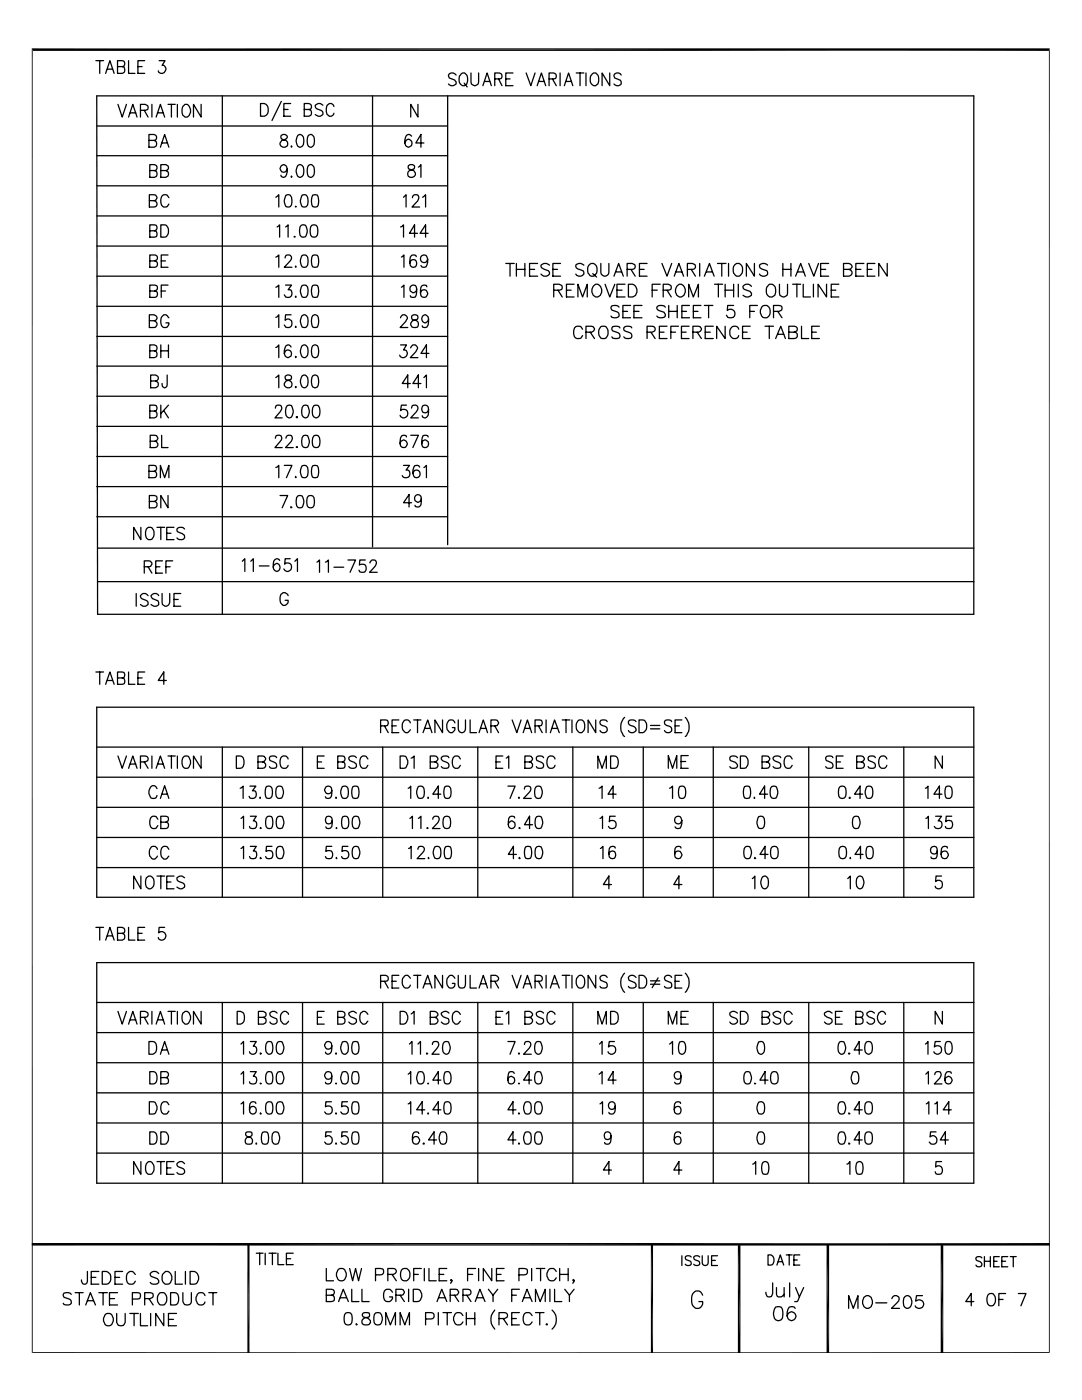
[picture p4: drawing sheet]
<svg xmlns="http://www.w3.org/2000/svg" width="216mm" height="279mm" viewBox="0 0 216 279" stroke-linecap="round" stroke-linejoin="round" font-family="sans-serif">
<g fill="none" stroke="#000" stroke-width=".25">
<path d="M19.1 12.1h1.6M19.3 19.1h175v103.5h-174.8zM19.9 12.1v2.5M21.1 14.6l.8-2.5 .9 2.5M21.4 13.8h1M23.5 13.3h.9a.6 .6 0 0 0 .5-.6 .6 .6 0 0 0-.5-.6h-.9v2.5h.9l.4-.2 .1-.3a.64 .64 0 0 0-.5-.8M25.7 12.1v2.5h1.2M27.5 13.3h.9M28.9 12.1h-1.4v2.5h1.4M31.7 12.1h1.2l-.6 .9a.82 .82 0 0 1 .7 1.2 .82 .82 0 0 1-1.3 .3l-.1-.4M44.4 19.1v103.5M74.3 19.1v90"/>
<path d="M89.3 19.1v89.6M91 15a.81 .81 0 0 0-.8-.5 .81 .81 0 0 0-.7 .7l.2 .4 .2 .1a1.24 1.24 0 0 1 1.1 .6 .78 .78 0 0 1-1 .8l-.5-.3M92 14.7l.3-.1a1.16 1.16 0 0 1 1 1.6 .85 .85 0 0 1-.8 .9 .85 .85 0 0 1-.9-.9 1.35 1.35 0 0 1 .4-1.5zM92.6 16.6l.6 .8M94 14.6v1.7a.76 .76 0 0 0 .7 .8 .76 .76 0 0 0 .8-.8v-1.7M96.4 17.1l.8-2.5 .8 2.5M96.7 16.3h1M98.7 15.7h1.3l.2-.4-.1-.5-.4-.2h-1v2.5M99.5 15.7l.7 1.4M100.9 15.7h.9M102.4 14.6h-1.5v2.5h1.5M105 14.6l.9 2.5 .9-2.5"/>
<path d="M107.2 17.1l.8-2.5 .9 2.5M107.4 16.3h1.1M109.6 15.7h1.2l.2-.4-.1-.5-.4-.2h-.9v2.5M110.2 15.7l.8 1.4M111.8 14.6v2.5M112.6 17.1l.9-2.5 .8 2.5M112.9 16.3h1.1M115 14.6h1.5M115.7 14.6v2.5M116.9 14.6v2.5M118.2 14.7l.2-.1a1.16 1.16 0 0 1 1.1 1.6 .85 .85 0 0 1-.9 .9 .85 .85 0 0 1-.8-.9 1.35 1.35 0 0 1 .4-1.5zM121.7 14.6v2.5l-1.6-2.5v2.5"/>
<path d="M124 15a.75 .75 0 0 0-.8-.5 .75 .75 0 0 0-.7 .7l.2 .4a1.88 1.88 0 0 1 1.3 .7v.5a.89 .89 0 0 1-1.5 0M19.3 31.1h70M19.3 25.1h70M19.3 37.1h70M23.5 20.8l.9 2.6 .8-2.6M25.7 23.4l.8-2.6 .8 2.6M26 22.5h1.1M28 22l1.3-.1a.6 .6 0 0 0 .2-.8l-.5-.3h-1v2.6M28.8 22l.7 1.4M29.7 28l1.4-.1a.66 .66 0 0 0-.4-1.1h-1v2.6h1l.5-.3v-.8l-.5-.3M29.9 34h1.3a.66 .66 0 0 0-.4-1.1h-.9v2.5h.9l.4-.3v-.8l-.4-.3M30.3 20.8v2.6"/>
<path d="M31.2 23.4l.8-2.6 .9 2.6M31.5 22.5h1M32 29.4l.9-2.6 .8 2.6M32.1 34h1a.6 .6 0 0 0 .5-.6 .6 .6 0 0 0-.5-.5h-1v2.5h1a.7 .7 0 0 0 .5-.7 .7 .7 0 0 0-.5-.7M32.3 28.5h1.1M33.5 20.8h1.5M33.7 39.5l-.3-.6a.85 .85 0 0 0-.9 .1 .85 .85 0 0 0-.4 .8 1.41 1.41 0 0 0 .6 1.5l.7-.1 .3-.5M34.2 20.8v2.6M35.4 20.8v2.6M36.9 20.8a1.24 1.24 0 0 1 .9 2 .78 .78 0 0 1-.9 .6 .78 .78 0 0 1-.6-1 1.46 1.46 0 0 1 .6-1.6zM40.1 20.8v2.6l-1.5-2.6v2.6M52 20.7a1.33 1.33 0 0 1 1.5 .7 1.33 1.33 0 0 1-.4 1.6l-.4 .2h-.7z"/>
<path d="M55 39.4l.6-.5v2.4M56.1 27a.52 .52 0 0 0 .2 .8l.4 .1a.75 .75 0 0 1 .7 1.1 .75 .75 0 0 1-1.3 .2l-.2-.3v-.4l.3-.5 .9-.3 .2-.5a.77 .77 0 0 0-1.2-.2zM56.1 20.2l-1.8 3.8M56.6 21.8h.9M57.1 38.9h.6a1.22 1.22 0 0 1 .6 1.4l-.1 .6a.78 .78 0 0 1-1.1 .3 2.04 2.04 0 0 1 0-2.3zM57.3 33.7a.72 .72 0 0 1-.7 .7 .72 .72 0 0 1-.7-.8 .87 .87 0 0 1 .7-.7 1.46 1.46 0 0 1 0 2.5l-.5-.2-.1-.2M58 20.7h-1.4v2.5h1.4M58.2 35.1v.3l.1-.2M58.2 29.1v.3l.1-.2M59.4 33l.5-.1a1.14 1.14 0 0 1 .7 1.4l-.1 .6-.2 .3-.5 .2a1.65 1.65 0 0 1-.4-2.4zM59.4 27l.5-.2a1.14 1.14 0 0 1 .7 1.5l-.1 .6-.2 .3-.5 .2a1.65 1.65 0 0 1-.4-2.4zM60.3 38.9h.6a1.22 1.22 0 0 1 .6 1.4l-.1 .6a.78 .78 0 0 1-1.1 .3 2.04 2.04 0 0 1 0-2.3z"/>
<path d="M60.7 21.8h1.3l.1-.4v-.5l-.5-.2h-.9v2.5h.9l.5-.3v-.8l-.5-.3M61.6 33l.5-.1a1.64 1.64 0 0 1 0 2.5h-.2a1.22 1.22 0 0 1-.6-1.4zM61.6 27l.5-.2a1.64 1.64 0 0 1 0 2.6h-.2a1.22 1.22 0 0 1-.6-1.5zM62.4 38.9a.74 .74 0 0 1 1.1 .5 2.68 2.68 0 0 1-.2 1.8 .78 .78 0 0 1-1.1-.3 2.97 2.97 0 0 1 .2-2zM64.4 21l-.5-.3a.81 .81 0 0 0-1 .6l.4 .5a1.24 1.24 0 0 1 1.1 .6v.5l-.5 .3h-.4l-.6-.3M66.6 21.3a.73 .73 0 0 0-.7-.7 .73 .73 0 0 0-.7 .7l-.1 .4a1.41 1.41 0 0 0 .6 1.5 .78 .78 0 0 0 .9-.6M80.5 39.4l.5-.5v2.4M81.5 33a.48 .48 0 0 0 .3 .8l.7 .2 .4 .5a.77 .77 0 0 1-1.1 .9 .77 .77 0 0 1-.1-1.4l.7-.2a.48 .48 0 0 0 .2-.8l-.3-.1zM82.1 27.2l-.4-.4h-.3a1.42 1.42 0 0 0-.7 1.3 1.42 1.42 0 0 0 .8 1.3 .76 .76 0 0 0 .7-1 .76 .76 0 0 0-1.1-.5l-.3 .6M82.3 39.5l.1-.4a.74 .74 0 0 1 1-.2l.1 .2a.91 .91 0 0 1-.2 1l-1.1 1.2h1.5M83.4 20.8v2.6l-1.4-2.6v2.6M83.5 33.4l.5-.5v2.5"/>
<path d="M84.3 39.4l.6-.5v2.4M84.6 28.5h-1.6l1-1.7v2.6M19.3 55.1h70M19.3 49.1h70M19.3 43.1h70M29.8 40h.9a.59 .59 0 0 0 .6-.5 .59 .59 0 0 0-.6-.6h-.9v2.4h.9a.64 .64 0 0 0 .7-.6 .64 .64 0 0 0-.7-.7M29.9 58.1h1a.6 .6 0 0 0 .5-.6 .6 .6 0 0 0-.5-.6h-1v2.5h1a.65 .65 0 0 0 .5-.7 .65 .65 0 0 0-.5-.6M29.9 52.1h1a.6 .6 0 0 0 .5-.6 .6 .6 0 0 0-.5-.6h-1v2.4h1l.4-.2 .1-.6-.5-.4M29.9 46.1h.9l.4-.2a.6 .6 0 0 0 .1-.6 .6 .6 0 0 0-.5-.4h-.9v2.4l1.3-.1 .1-.3a.64 .64 0 0 0-.5-.8M32.1 44.9h.8a1.32 1.32 0 0 1 .6 1.8l-.3 .5-1.1 .1zM32.2 58.1h.8M32.2 52.1h.8"/>
<path d="M33.5 56.9h-1.3v2.5M33.5 50.9h-1.3v2.4h1.3M55 57.3l.6-.4v2.5M55 51.3l.6-.4v2.4M55.3 45.3l.5-.4v2.4M56.9 51.5l.2-.5a.73 .73 0 0 1 1.1 .3l-.1 .5-1.4 1.5h1.6M57 45.3l.5-.4v2.4M57 56.9h1.2l-.7 .9h.3a.81 .81 0 0 1 .2 1.4 .81 .81 0 0 1-1.3-.4M58.8 47.2v.1l.1-.1M59 41.1l-.1 .1h.2M59 59.1l-.1 .2h.2M59 53.1l-.1 .2h.2"/>
<path d="M60.1 45a.71 .71 0 0 1 1 .3 1.99 1.99 0 0 1-.1 1.9 .78 .78 0 0 1-1.1-.3 2.35 2.35 0 0 1 .2-1.9zM60.3 57a.78 .78 0 0 1 1.1 .3 2.45 2.45 0 0 1-.3 2h-.8a2.08 2.08 0 0 1 0-2.3zM60.3 51a.78 .78 0 0 1 1.1 .3 2.35 2.35 0 0 1-.3 2 .71 .71 0 0 1-1-.4 1.99 1.99 0 0 1 .2-1.9zM62.2 45a.81 .81 0 0 1 1.1 .3 2.35 2.35 0 0 1-.2 1.9 .81 .81 0 0 1-1.1-.3 2.35 2.35 0 0 1 .2-1.9zM62.4 57a.78 .78 0 0 1 1.1 .3 2.97 2.97 0 0 1-.2 2 .74 .74 0 0 1-1.1-.5 2.68 2.68 0 0 1 .2-1.8zM62.4 51a.78 .78 0 0 1 1.1 .3 2.85 2.85 0 0 1-.2 2 .78 .78 0 0 1-1.1-.4 2.86 2.86 0 0 1 .2-1.9zM79.9 45.3l.6-.4v2.4M80.1 51.3l.5-.4v2.4M80.1 57.3l.5-.4v2.5M83.1 51.2a.65 .65 0 0 0-1-.2 2.04 2.04 0 0 0 0 2.3 .76 .76 0 0 0 1.1-.5 .76 .76 0 0 0-.7-1 .68 .68 0 0 0-.7 .7M83.1 57.7a.72 .72 0 0 1-.7 .7l-.5-.3a.77 .77 0 0 1 .1-1 .77 .77 0 0 1 .9-.1 2.32 2.32 0 0 1 0 2.3 .72 .72 0 0 1-1-.3M83.3 46.6h-1.6l1-1.7v2.4"/>
<path d="M85.2 57.2a.65 .65 0 0 0-1-.2 2.04 2.04 0 0 0 0 2.3 .73 .73 0 0 0 1.1-.4 .73 .73 0 0 0-.5-1 .73 .73 0 0 0-.9 .6M85.3 51.7a.72 .72 0 0 1-.9 .7 .72 .72 0 0 1-.4-1.1 .72 .72 0 0 1 1.2-.1 2.12 2.12 0 0 1-.2 2.1 .72 .72 0 0 1-1-.3M85.4 46.6h-1.6l1.1-1.7v2.4M100.9 52.6h1.7M101.8 52.6v2.5M103 52.6v2.5M103 53.8h1.7M104.7 52.6v2.5M105.7 53.8h1M107.3 52.6h-1.6v2.5h1.6M109.6 52.9a1.16 1.16 0 0 0-1.7 0 1.31 1.31 0 0 0 1.5 1.1l.2 .4v.3a1.01 1.01 0 0 1-1.7 0M110.3 53.8h1"/>
<path d="M110.5 57.9l1.4-.1a.6 .6 0 0 0 .2-.8l-.5-.3h-1.1v2.6M111.3 57.9l.9 1.4M111.8 52.6h-1.5v2.5h1.5M113 57.9h1M114.6 56.7h-1.6v2.6h1.6M115.3 59.3v-2.6l.9 2.6 1-2.6v2.6M116.5 52.9a1.08 1.08 0 0 0-1.6 0 .63 .63 0 0 0 .4 .8l1.1 .4 .1 .3a.85 .85 0 0 1-.7 .7 .85 .85 0 0 1-.9-.4M117.5 52.9l.4-.3a1.25 1.25 0 0 1 1.2 .7 1.25 1.25 0 0 1-.2 1.4l-.5 .4a1.01 1.01 0 0 1-1.1-1v-.6zM118.3 54.6l.7 .7M118.4 57.2a.82 .82 0 0 1 .8-.5 .82 .82 0 0 1 .7 .6 1.27 1.27 0 0 1-1 2 1.39 1.39 0 0 1-.5-2.1zM119.9 52.6v1.8a.81 .81 0 0 0 .8 .7 .81 .81 0 0 0 .8-.7v-1.8M120.7 56.7l1 2.6 1-2.6"/>
<path d="M122.5 55.1l.9-2.5 1 2.5M122.9 54.3h1.1M123.1 57.9h1M124.7 56.7h-1.6v2.6h1.6M125.1 53.8l1.4-.1a.6 .6 0 0 0 .2-.9l-.5-.2h-1.1v2.5M125.4 56.7h.8a1.36 1.36 0 0 1 .9 1.3 1.36 1.36 0 0 1-.9 1.3h-.8zM125.9 53.8l.8 1.3M127.6 53.8h.9M129.1 52.6h-1.5v2.5h1.5M130.1 57.9h1M131.7 56.7h-1.6v2.6M132.1 52.6l1 2.5 .9-2.5"/>
<path d="M132.3 57.9l1.4-.1a.6 .6 0 0 0 .2-.8l-.6-.3h-1v2.6M133.1 57.9l.8 1.4M134.5 55.1l1-2.5 .9 2.5M134.9 54.3h1.2M135 57.2a.82 .82 0 0 1 .9-.5 .82 .82 0 0 1 .7 .6 1.27 1.27 0 0 1-1 2 1.39 1.39 0 0 1-.6-2.1zM137.2 53.8l1.3-.1a.6 .6 0 0 0 .2-.9l-.5-.2h-1v2.5M137.4 59.3v-2.6l.9 2.6 1.1-2.6v2.6M137.9 53.8l.9 1.3M139.6 52.6v2.5M140.5 55.1l1.1-2.5 .9 2.5M141 54.3h1.2M142.6 56.7h1.6"/>
<path d="M143.2 52.6h1.7M143.3 56.7v2.6M144 52.6v2.5M144.7 57.9h1.7M144.7 56.7v2.6M145.4 52.6v2.5M146.4 56.7v2.6M146.6 52.9l.4-.3a1.25 1.25 0 0 1 1.2 .7 1.25 1.25 0 0 1-.3 1.4l-.4 .4a1.01 1.01 0 0 1-1.2-1v-.6zM147.3 56.7v2.6M149.9 57.2a.93 .93 0 0 0-.9-.5 .93 .93 0 0 0-.7 .6l.2 .4 .9 .4a.82 .82 0 0 1 .5 .8 1.16 1.16 0 0 1-1.6 0M150.5 52.6v2.5l-1.6-2.5v2.5M153.2 52.9a1.08 1.08 0 0 0-1.6 0 .63 .63 0 0 0 .4 .8l1 .3a.69 .69 0 0 1 0 .9 1 1 0 0 1-1.4-.2"/>
<path d="M153.3 56.9l.3-.2a1.16 1.16 0 0 1 1.2 1.6l-.2 .6-.5 .4a1.25 1.25 0 0 1-1.2-.8 1.25 1.25 0 0 1 .3-1.3zM155.5 56.7v1.8a.81 .81 0 0 0 .8 .8 .81 .81 0 0 0 .8-.8v-1.8M156.2 53.8h1.6M156.2 52.6v2.5M157.8 52.6v2.5M158.2 56.7h1.6M158.7 55.1l1.1-2.5 .9 2.5M159 56.7v2.6M159.2 54.3h1.2M160.3 56.7v2.6h1.4M161.4 52.6l1 2.5 .9-2.5M162.3 56.7v2.6"/>
<path d="M163.7 53.8h1.1M164.9 56.7v2.6l-1.7-2.6v2.6M165.4 52.6h-1.7v2.5h1.7M165.9 57.9h.9M167.4 56.7h-1.5v2.6h1.5M168.3 53.8h1.1a.6 .6 0 0 0 .4-1l-.4-.2h-1.1v2.5h1.1a.69 .69 0 0 0 .4-1.1l-.4-.2M170.8 53.8h1M172.4 52.6h-1.6v2.5h1.6M173.1 53.8h.9M174.6 52.6h-1.5v2.5h1.5M177 52.6v2.5l-1.7-2.5v2.5M19.3 67.1h70"/>
<path d="M19.3 73.1h70M19.3 61.1h70M19.3 79.1h70M29.8 64h.9a.59 .59 0 0 0 .6-.7l-.6-.5h-.9v2.6h.9a.68 .68 0 0 0 .6-.7 .68 .68 0 0 0-.6-.7M29.9 70l1.3-.1 .1-.3-.1-.5-.4-.3h-.9v2.6h.9l.4-.3v-.8l-.4-.3M30.1 76h1a.6 .6 0 0 0 .5-.6 .6 .6 0 0 0-.5-.6h-1v2.6h1a.7 .7 0 0 0 .5-.7 .7 .7 0 0 0-.5-.7M32.1 68.8v2.6M32.1 70h1.5M33.4 74.8v2l-.1 .3-.5 .3a.67 .67 0 0 1-.5-.9M33.6 68.8v2.6M33.7 63.4a.97 .97 0 0 0-1-.6 1.6 1.6 0 0 0 0 2.6l.7-.1 .3-.5v-.4h-.6M55 63.3l.3-.1 .3-.4v2.6"/>
<path d="M55 69.3h.3l.3-.5v2.6M55 75.4l.6-.6v2.6M57 75a.52 .52 0 0 0 .1 .8l.8 .2a.78 .78 0 0 1-.1 1.4 .78 .78 0 0 1-1.1-.9l.4-.5 .7-.2a.48 .48 0 0 0 .3-.8l-.4-.2zM58.1 62.8h-1.1l-.1 1.1 .4-.2h.4a1.01 1.01 0 0 1 .5 1.3 .82 .82 0 0 1-1.5-.1M58.1 69.3l-.4-.5h-.3a1.42 1.42 0 0 0-.7 1.3 1.42 1.42 0 0 0 .8 1.3 .76 .76 0 0 0 .6-1 .76 .76 0 0 0-1-.5l-.4 .6M59 65.1l-.1 .2h.2M59 71.1v.3l.1-.2M59 77.1v.3l.1-.2M60.3 63l.6-.2a1.83 1.83 0 0 1 .2 2.5h-.8a2.08 2.08 0 0 1 0-2.3zM60.3 69l.6-.2a1.64 1.64 0 0 1 0 2.6h-.3a1.65 1.65 0 0 1-.3-2.4zM60.3 75l.6-.2a1.64 1.64 0 0 1 0 2.6h-.3a1.65 1.65 0 0 1-.3-2.4zM62.4 63a.66 .66 0 0 1 1.1 .3 2.97 2.97 0 0 1-.2 2 .74 .74 0 0 1-1.1-.4 2.68 2.68 0 0 1 .2-1.9z"/>
<path d="M62.4 69a.66 .66 0 0 1 1.1 .3 2.68 2.68 0 0 1-.2 1.9 .66 .66 0 0 1-1.1-.3 2.68 2.68 0 0 1 .2-1.9zM62.4 75a.66 .66 0 0 1 1.1 .4 2.68 2.68 0 0 1-.2 1.8 .66 .66 0 0 1-1.1-.3 2.68 2.68 0 0 1 .2-1.9zM79.9 63.4a.69 .69 0 0 1 1.1-.4l.3 .3v.3l-.4 .6-1.1 1.2h1.6M79.9 68.8h1.2l-.6 1h.3a.78 .78 0 0 1 .2 1.3 .78 .78 0 0 1-1.2-.2M81.9 76.5h-1.6l1.1-1.7v2.6M82 69.4l.4-.6h.5l.4 .5v.3l-.3 .6-1.1 1.2h1.5M82.2 63a.64 .64 0 0 0 .2 .8 .91 .91 0 0 1 1.1 1.1l-.1 .2a.82 .82 0 0 1-.9 .2 .82 .82 0 0 1-.5-.8l.3-.5a.9 .9 0 0 0 1.1-.8l-.1-.2-.3-.2zM84 76.5h-1.6l1.1-1.7v2.6M84.6 75.4l.5-.6v2.6M85.5 63.7a.72 .72 0 0 1-1.1 .6 .84 .84 0 0 1-.2-.9 .84 .84 0 0 1 .7-.6 1.56 1.56 0 0 1 0 2.6l-.6-.1-.1-.3M85.6 70.5h-1.6l1.1-1.7v2.6M116.2 65.7l-.3-.5a.93 .93 0 0 0-1 0 .93 .93 0 0 0-.4 .8 1.08 1.08 0 0 0 .2 1.3 1.08 1.08 0 0 0 1.2 .2l.3-.5"/>
<path d="M116.9 66.3h1.1a.74 .74 0 0 0 .6-.8l-.2-.3-1.5-.1v2.5M117.8 66.3l.8 1.3M119.9 65.2l.7-.1a1.42 1.42 0 0 1 0 2.5h-.5a1.5 1.5 0 0 1-.2-2.4zM123.5 61.3a1.08 1.08 0 0 0-1.6 0v.3a1.84 1.84 0 0 0 1.4 .7 .6 .6 0 0 1 .2 .7 .6 .6 0 0 1-.6 .4l-.8-.1-.2-.2M123.7 65.4a1.08 1.08 0 0 0-1.6 0l.2 .6 1 .4a.66 .66 0 0 1 .2 1.1 1.26 1.26 0 0 1-1.4-.3M124.3 62.1h.9M125.8 61h-1.5v2.4h1.5M126.1 65.4a1.08 1.08 0 0 0-1.6 0v.6l1.1 .4a.66 .66 0 0 1 .3 1.1 1.26 1.26 0 0 1-1.4-.3M126.5 62.1h1M128.1 61h-1.6v2.4h1.6M129.1 66.3h1l.5-.3a.59 .59 0 0 0 .1-.6 .59 .59 0 0 0-.6-.3h-1v2.5M129.9 66.3l.8 1.3"/>
<path d="M131.6 66.3h.9M132.8 61.3a1.2 1.2 0 0 0-1.7 0 .6 .6 0 0 0 .4 .7l1 .3a.63 .63 0 0 1 0 1 1.26 1.26 0 0 1-1.4-.2M133.1 65.1h-1.5v2.5h1.5M133.4 62.1h1.7M133.4 61v2.4M133.9 66.3h.9M135.1 61v2.4M135.4 65.1h-1.5v2.5M136 66.3h.9M136.1 62.1h.9M137.5 65.1h-1.5v2.5h1.5M137.6 61h-1.5v2.4h1.5"/>
<path d="M138.3 66.3h1.1a.74 .74 0 0 0 .6-.8l-.3-.3-1.4-.1v2.5M138.3 62.1h1M139.1 66.3l.9 1.3M139.9 61h-1.6v2.4h1.6M140.5 61h1.7M140.7 66.3h1M141.4 61v2.4M142.3 65.1h-1.6v2.5h1.6M144.7 65.1v2.5l-1.7-2.5v2.5M146.4 61h-1.2l-.1 1a.89 .89 0 0 1 1.4 0 .89 .89 0 0 1-.3 1.3 .89 .89 0 0 1-1.3-.4M147.4 65.7a.92 .92 0 0 0-1-.6 .92 .92 0 0 0-.8 .9 1.12 1.12 0 0 0 .3 1.2 1.12 1.12 0 0 0 1.2 .3l.3-.5M148.2 66.3h.9"/>
<path d="M149.6 62.1h.9M149.7 65.1h-1.5v2.5h1.5M151.1 61h-1.5v2.4M152.2 61a1.2 1.2 0 0 1 1.4 .6 1.2 1.2 0 0 1-.2 1.5l-.2 .2a1.13 1.13 0 0 1-1.4-.4 1.13 1.13 0 0 1 .1-1.3zM152.7 65.1h1.6M153.5 65.1v2.5M154.3 62.1h1.1l.4-.1a.54 .54 0 0 0 0-1h-1.5v2.4M154.8 67.6l1-2.5 .9 2.5M155.2 62.1l.8 1.3M155.2 66.7h1.2M157.4 66.3h1.1l.5-.3a.59 .59 0 0 0 0-.6 .59 .59 0 0 0-.5-.3h-1.1v2.5h1.1l.5-.3 .1-.6-.3-.3-.3-.1M159.9 65.1v2.5h1.5"/>
<path d="M162 66.3h.9M163.5 65.1h-1.5v2.5h1.5M19.3 97.1h70M19.3 91.1h70M19.3 85.1h70M29.7 94.1h1l.4-.2a.6 .6 0 0 0 .1-.6 .6 .6 0 0 0-.5-.4h-1v2.4l1.4-.1 .1-.7-.1-.4h-.4M29.9 82h.9a.6 .6 0 0 0 .5-.6 .6 .6 0 0 0-.5-.5h-.9v2.5h.9l.4-.3v-.8l-.4-.3M30 88.1h.9a.59 .59 0 0 0 .6-.6 .59 .59 0 0 0-.6-.6h-.9v2.4h.9a.64 .64 0 0 0 .6-.6 .64 .64 0 0 0-.6-.6M32 95.3v-2.4l.9 2.4 .8-2.4v2.4M32.1 80.9v2.5M32.3 86.9v2.4h1.2M32.7 82l.9 1.4"/>
<path d="M33.5 98.9v2.4l-1.4-2.4v2.4M33.6 80.9l-1.5 1.6M54.9 81.4l.1-.3a.74 .74 0 0 1 1-.2l.1 .2a.92 .92 0 0 1-.2 1.1l-1 1.2h1.4M54.9 87.5l.1-.4a.74 .74 0 0 1 1-.1l.1 .1a.8 .8 0 0 1-.2 1l-1 1.2h1.4M55 93.3l.6-.4v2.4M55.9 98.9h1.5l-1.1 2.4M56.7 92.9h1.6l-1.2 2.4M57.1 87.5v-.4a.74 .74 0 0 1 1.1-.1l.1 .1a.91 .91 0 0 1-.2 1l-1.1 1.2h1.5M57.3 80.9h.9a2.08 2.08 0 0 1 0 2.3l-.5 .2a1.14 1.14 0 0 1-.7-1.4l.1-.6zM59 95.1l-.1 .1h.2M59.3 83.1l-.2 .1 .2 .2 .1-.2M59.3 89.2h-.2h.3"/>
<path d="M59.4 99a.71 .71 0 0 1 1.1 .3 1.99 1.99 0 0 1-.2 2 .78 .78 0 0 1-1.1-.4 2.35 2.35 0 0 1 .2-1.9zM60.3 93a.78 .78 0 0 1 1.1 .3 2.35 2.35 0 0 1-.3 1.9 .71 .71 0 0 1-1-.3 1.99 1.99 0 0 1 .2-1.9zM60.5 80.9h.9a2.08 2.08 0 0 1 0 2.3l-.5 .2a1.14 1.14 0 0 1-.7-1.4l.1-.6zM60.5 87h.9a2.08 2.08 0 0 1 0 2.2 .81 .81 0 0 1-1.1-.3 2.45 2.45 0 0 1 .2-1.9zM61.6 99a.81 .81 0 0 1 1.1 .3 2.35 2.35 0 0 1-.3 2 .81 .81 0 0 1-1.1-.4 2.35 2.35 0 0 1 .3-1.9zM62.4 93a.78 .78 0 0 1 1.1 .3 2.85 2.85 0 0 1-.2 1.9 .78 .78 0 0 1-1.1-.3 2.85 2.85 0 0 1 .2-1.9zM62.7 80.9h.5a1.14 1.14 0 0 1 .6 1.4v.6l-.3 .3-.5 .2a1.14 1.14 0 0 1-.7-1.4l.1-.6zM62.7 87l.5-.1a1.14 1.14 0 0 1 .6 1.4v.6a.75 .75 0 0 1-.7 .4 .75 .75 0 0 1-.7-.4 2.45 2.45 0 0 1 .3-1.9zM80.5 92.9h1.2l-.7 .9a.8 .8 0 0 1 .7 1.3 .8 .8 0 0 1-1.4-.2M81.1 80.9h-1l-.2 1.1a.85 .85 0 0 1 1.2-.1 .85 .85 0 0 1 0 1.3 .85 .85 0 0 1-1.2-.1l-.1-.2M81.1 87.2a.65 .65 0 0 0-.9-.2 2.6 2.6 0 0 0-.3 2 .73 .73 0 0 0 .9 .3 .73 .73 0 0 0 .5-.7 .87 .87 0 0 0-.8-.8l-.6 .3-.1 .5M82 86.9h1.5l-1.1 2.4"/>
<path d="M82.1 81.4l.2-.5a.74 .74 0 0 1 1 .2 .92 .92 0 0 1-.2 1.1l-1.1 1.2h1.5M83.7 93.2a.64 .64 0 0 0-.6-.3 .64 .64 0 0 0-.6 .4 1.84 1.84 0 0 0 .2 1.9 .73 .73 0 0 0 1.1-.3 .73 .73 0 0 0-.5-1 .73 .73 0 0 0-.9 .6M84.1 99.5l-.1 .4-.5 .3-.7-.3a.76 .76 0 0 1 0-.8 .76 .76 0 0 1 .7-.4l.2 .1a1.84 1.84 0 0 1 0 2.3 .65 .65 0 0 1-.9-.3M84.6 93.3l.5-.4v2.4M85.4 87.2a.72 .72 0 0 0-1-.2 2.67 2.67 0 0 0 0 2.2 .77 .77 0 0 0 1-.1 .77 .77 0 0 0 0-1l-.5-.3a.72 .72 0 0 0-.7 .8M85.5 81.7a.72 .72 0 0 1-1 .6 .72 .72 0 0 1-.3-1.1 .68 .68 0 0 1 1.2 0 2.48 2.48 0 0 1-.2 2l-.5 .2-.4-.2-.1-.2M19.3 103.1h70M19.5 116.1h174.8M19.6 109.4h174.7M27.2 118.4v2.6M28.1 105.2v2.5l-1.4-2.5v2.5M28.8 113.1h.9a.59 .59 0 0 0 .6-.6 .59 .59 0 0 0-.6-.6h-.9v2.5"/>
<path d="M29.5 105.3l.6-.1a1.42 1.42 0 0 1 0 2.5 .84 .84 0 0 1-1.1-.9 1.57 1.57 0 0 1 .5-1.5zM29.5 118.9l-.5-.5h-.5l-.5 .5a.6 .6 0 0 0 .4 .6 1.24 1.24 0 0 1 1.1 .7v.5l-.5 .3h-.5l-.5-.3M29.5 113.1l.8 1.3M29.8 100.1h1a.6 .6 0 0 0 .5-.6 .6 .6 0 0 0-.5-.6h-1v2.4h1l.4-.2 .1-.6-.5-.4M31.1 113.1h.8M31.3 105.2h1.6M31.7 118.9a.82 .82 0 0 0-.9-.5 .82 .82 0 0 0-.7 .6l.3 .5a1.88 1.88 0 0 1 1.3 .7v.5a.97 .97 0 0 1-1.6 0M32.1 105.2v2.5M32.3 118.4l.1 2.3 .5 .3a.86 .86 0 0 0 1-.8v-1.8M32.4 111.9h-1.3v2.5h1.3M33.1 113.1h.9M33.3 106.4h.8"/>
<path d="M34.5 111.9h-1.4v2.5M34.7 105.2h-1.4v2.5h1.4M34.7 119.6h.9M36.1 118.4h-1.4v2.6h1.4M36.8 105.6a.97 .97 0 0 0-1.5 0l.1 .5 .3 .2a1.5 1.5 0 0 1 1.1 .7v.4a.97 .97 0 0 1-1.5 0M48.3 112l.6-.5v2.5M50 112l.5-.5v2.5M51.7 112.9h2M55.8 111.8l-.4-.3-.5 .2a1.92 1.92 0 0 0 0 2.2l.3 .1a.82 .82 0 0 0 .7-.8 .82 .82 0 0 0-.7-.8l-.6 .5-.1 .3M57.5 118.9l-.1-.3-.5-.3a.97 .97 0 0 0-1 .9 1.46 1.46 0 0 0 .6 1.6 .89 .89 0 0 0 1-1h-.6M57.9 111.5h-1l-.1 1.1a.8 .8 0 0 1 1.2 .1 .8 .8 0 0 1-.2 1.2 .8 .8 0 0 1-1.2-.4M58.1 101.1l-.1 .2h.3"/>
<path d="M58.8 112l.6-.5v2.5M63.2 112.2l.6-.4v2.4M64.9 112.2l.6-.4v2.4M66.6 113.2h2M69.4 111.8h1.6l-1.2 2.4M72.9 111.8h-1.1l-.1 1a.84 .84 0 0 1 1.4 .6 .84 .84 0 0 1-1.3 .7l-.2-.3M73.8 112.4l.5-.6h.6a.94 .94 0 0 1-.1 1.2l-1.1 1.2h1.6M82.1 100.3h-1.6l1.1-1.6v2.5M19.1 134.1h1.6M19.9 134.1v2.5M21.1 136.6l.8-2.5 .9 2.5M21.4 135.8h1"/>
<path d="M23.5 135.3h.9a.6 .6 0 0 0 .5-.6 .6 .6 0 0 0-.5-.6h-.9v2.5l1.2-.1 .2-.4a.64 .64 0 0 0-.5-.8M25.7 134.1v2.5h1.2M27.5 135.3h.9M28.9 134.1h-1.4v2.5h1.4M33.2 135.8h-1.6l1.1-1.7v2.5M19.3 149.1h175M19.3 141.1h175v38h-175zM19.3 155.1h175M23.5 150.9l.9 2.4 .8-2.4M25.7 153.3l.8-2.4 .8 2.4M26 152.5h1.1M28 152.1h1l.5-.3a.59 .59 0 0 0 0-.6 .59 .59 0 0 0-.5-.3h-1v2.4"/>
<path d="M28.8 152.1l.7 1.2M30.3 150.9v2.4M31.2 153.3l.8-2.4 .9 2.4M31.3 157.4a.73 .73 0 0 0-1.2-.4 1.5 1.5 0 0 0 .3 2.3h.7l.2-.5M31.5 152.5h1M32 159.3l.9-2.5 .8 2.5M32.3 158.5h1.1M33.5 150.9h1.5M34.2 150.9v2.4M35.4 150.9v2.4M36.5 151.2a.73 .73 0 0 1 .8-.3 .73 .73 0 0 1 .5 .6 1.48 1.48 0 0 1-.5 1.8 .84 .84 0 0 1-1-.9zM40.1 150.9v2.4l-1.5-2.4v2.4"/>
<path d="M44.4 149.1v30M47.2 150.9h.7a1.39 1.39 0 0 1 .6 2.1l-.6 .3h-.7zM47.9 157.3l.6-.4v2.4M49.9 156.9h1.2l-.7 .9h.3a.79 .79 0 0 1 .3 1.3 .79 .79 0 0 1-1.3-.2M51.5 152.1h.9a.74 .74 0 0 0 .6-.8l-.3-.3-1.2-.1v2.4l1.2-.1 .3-.3a.76 .76 0 0 0-.6-.8M51.9 159.1l-.1 .2h.2M53.2 157a.78 .78 0 0 1 1.1 .3 2.35 2.35 0 0 1-.3 2 .71 .71 0 0 1-1-.4 2.85 2.85 0 0 1 .2-1.9zM55.2 151.2a.89 .89 0 0 0-1.4 0 .49 .49 0 0 0 .4 .7l.6 .2a.61 .61 0 0 1 .4 .7 .61 .61 0 0 1-.5 .5l-.8-.1-.1-.2M55.4 157a.71 .71 0 0 1 1 .3 1.99 1.99 0 0 1-.2 2 .78 .78 0 0 1-1.1-.4 2.35 2.35 0 0 1 .3-1.9zM57.5 151.5l-.4-.5-.6-.1a1.52 1.52 0 0 0 0 2.4l.6-.1 .4-.5M60.4 149.1v30M63.3 152.1h.9"/>
<path d="M64.7 150.9h-1.4v2.4h1.4M66.2 157.7a.73 .73 0 0 1-1 .5 .73 .73 0 0 1-.2-1.1 .73 .73 0 0 1 1.1 .1 2.48 2.48 0 0 1-.2 2.1 .65 .65 0 0 1-1-.3M67.1 159.1l-.1 .2h.1M67.4 152.1h.9l.4-.2a.6 .6 0 0 0 .1-.6 .6 .6 0 0 0-.5-.4h-.9v2.4l1.3-.1a.73 .73 0 0 0-.4-1.1M68.3 157a.78 .78 0 0 1 1.1 .3 2.35 2.35 0 0 1-.2 2 .71 .71 0 0 1-1-.4 1.99 1.99 0 0 1 .1-1.9zM70.4 157a.78 .78 0 0 1 1.1 .3 2.86 2.86 0 0 1-.1 2 .78 .78 0 0 1-1.1-.4 2.86 2.86 0 0 1 .1-1.9zM71.1 151.2a.97 .97 0 0 0-1.5 0v.3a1.24 1.24 0 0 0 1.1 .6 .61 .61 0 0 1 .4 .7 .61 .61 0 0 1-.5 .5l-.8-.1-.2-.2M73.4 151.5l-.3-.5a.85 .85 0 0 0-.9 0 .85 .85 0 0 0-.4 .8 1.41 1.41 0 0 0 .6 1.5l.7-.1 .3-.5M75.9 144.9h1.1a.6 .6 0 0 0 .5-.6 .6 .6 0 0 0-.5-.6h-1.1v2.5M76.4 149.1v30M76.7 144.9l.8 1.3M78.2 144.9h.9"/>
<path d="M79.6 143.7h-1.4v2.5h1.4M79.8 150.9h.8a1.22 1.22 0 0 1 .8 1.5 1.1 1.1 0 0 1-.8 .9h-.8zM81.4 157.3l.6-.4v2.4M81.9 144.3a.77 .77 0 0 0-1.2-.5 1.61 1.61 0 0 0 .2 2.4h.5l.5-.6M82 151.3l.6-.4v2.4M82.5 143.7h1.5M83.3 143.7v2.5M83.5 157a.81 .81 0 0 1 1.1 .3 2.35 2.35 0 0 1-.3 2 .71 .71 0 0 1-1-.4 1.99 1.99 0 0 1 .2-1.9zM84.4 146.2l.9-2.5 .9 2.5M84.8 145.4h1.1M85.4 159.1l-.1 .2h.2M85.9 152.1h.9a.74 .74 0 0 0 .6-.8l-.3-.3-1.2-.1v2.4l1.2-.1 .3-.3a.76 .76 0 0 0-.6-.8"/>
<path d="M88 158.5h-1.6l1.1-1.6v2.4M88.3 143.7v2.5l-1.5-2.5v2.5M88.8 157a.78 .78 0 0 1 1.1 .3 2.35 2.35 0 0 1-.2 2 .71 .71 0 0 1-1.1-.4 2.85 2.85 0 0 1 .2-1.9zM89.6 151.2a.97 .97 0 0 0-1.5 0v.3a1.24 1.24 0 0 0 1.1 .6 .61 .61 0 0 1 .4 .7 .61 .61 0 0 1-.5 .5l-.8-.1-.2-.2M90.8 144.3a.77 .77 0 0 0-1.2-.5 1.61 1.61 0 0 0 .2 2.4h.5l.5-.6v-.4h-.5M91.4 143.7v1.8a.72 .72 0 0 0 .8 .7 .72 .72 0 0 0 .7-.7v-1.8M91.9 151.5l-.4-.5a.85 .85 0 0 0-.9 0 .85 .85 0 0 0-.3 .8 1.41 1.41 0 0 0 .5 1.5l.7-.1 .4-.5M93.8 143.7v2.5h1.3M95.3 149.1v30M95.6 146.2l.8-2.5 .9 2.5M95.9 145.4h1M98 144.9h.9a.59 .59 0 0 0 .6-.6 .59 .59 0 0 0-.6-.6h-.9v2.5"/>
<path d="M98.7 144.9l.8 1.3M99 152.1h.8M100.3 150.9h-1.3v2.4h1.3M101 151.3l.5-.4v2.4M101.3 156.9h1.5l-1 2.4M102.2 143.7l.9 2.5 .9-2.5M103.5 159.1v.2h.1M104.4 146.2l.8-2.5 .9 2.5M104.6 157.5a.46 .46 0 0 1 .5-.6l.7 .2a.89 .89 0 0 1-.2 1.1l-1.1 1.1h1.5M104.7 152.1h1a.74 .74 0 0 0 .6-.8l-.3-.3-1.3-.1v2.4l1.3-.1 .3-.3a.76 .76 0 0 0-.6-.8M104.7 145.4h1M106.8 144.9h.9a.6 .6 0 0 0 .5-.6 .6 .6 0 0 0-.5-.6h-.9v2.5"/>
<path d="M107 157a.71 .71 0 0 1 1 .3 1.99 1.99 0 0 1-.1 2 .78 .78 0 0 1-1.1-.4 2.35 2.35 0 0 1 .2-1.9zM107.4 144.9l.8 1.3M108.5 151.2a.89 .89 0 0 0-1.5 0 .49 .49 0 0 0 .4 .7l.6 .2a.61 .61 0 0 1 .5 .7 .61 .61 0 0 1-.6 .5l-.7-.1-.2-.2M109 143.7v2.5M109.8 146.2l.9-2.5 .9 2.5M110.2 145.4h1.1M110.7 151.5a.82 .82 0 0 0-.9-.6 .82 .82 0 0 0-.7 .9 1.41 1.41 0 0 0 .6 1.5 .78 .78 0 0 0 1-.6M112.2 143.7h1.5M112.9 143.7v2.5M114.1 143.7v2.5M114.3 149.1v30M115.4 143.8a.85 .85 0 0 1 .9 0 .85 .85 0 0 1 .4 .8 1.46 1.46 0 0 1-.6 1.6 1.25 1.25 0 0 1-1.1-1.6z"/>
<path d="M118.9 143.7v2.5l-1.6-2.5v2.5M119.3 153.3v-2.4l.8 2.4 .9-2.4v2.4M119.5 157.3l.6-.4v2.4M121.2 144a.89 .89 0 0 0-1.5 0 .63 .63 0 0 0 .4 .8l.6 .1a.66 .66 0 0 1 .5 .7 .66 .66 0 0 1-.6 .6h-.4l-.5-.4M121.8 150.9h.8a1.39 1.39 0 0 1 .6 2.1l-.6 .3h-.8zM122.9 158.5h-1.6l1-1.6v2.4M124.6 143.2a2.72 2.72 0 0 0 0 3.8M126.9 144a1 1 0 0 0-1.5 0 .63 .63 0 0 0 .4 .8 1.24 1.24 0 0 1 1.1 .7 .8 .8 0 0 1-.6 .7 .8 .8 0 0 1-.9-.4M127.5 143.7h.8a1.37 1.37 0 0 1 .6 1.9l-.6 .6h-.8zM128.4 149.1v30M129.8 144.8h1.9M129.8 145.5h1.9"/>
<path d="M133.3 153.3v-2.5l.9 2.5 .8-2.5v2.5M133.6 157.3l.6-.4v2.4M134 144a.89 .89 0 0 0-1.4 0 .63 .63 0 0 0 .4 .8l.6 .1a.66 .66 0 0 1 .4 .7 .66 .66 0 0 1-.5 .6h-.4l-.5-.4M134.7 144.9h.9M135.6 157a.78 .78 0 0 1 1.1 .3 2.35 2.35 0 0 1-.2 2 .71 .71 0 0 1-1-.4 2.86 2.86 0 0 1 .1-1.9zM135.9 152h.9M136.1 143.7h-1.4v2.5h1.4M136.7 143.2a2.72 2.72 0 0 1 0 3.8M137.3 150.8h-1.4v2.5h1.4M142.3 149.1v30M147.2 151.2a1 1 0 0 0-1.6 0 .49 .49 0 0 0 .4 .7l.7 .2 .3 .3 .2 .6a1 1 0 0 1-1.6 0M147.7 150.9h.8a1.32 1.32 0 0 1 .7 1.8l-.4 .5-1.1 .1z"/>
<path d="M148.6 157a.78 .78 0 0 1 1.1 .3 2.86 2.86 0 0 1-.2 2 .78 .78 0 0 1-1.1-.4 2.86 2.86 0 0 1 .2-1.9zM150.5 159.1v.2h.1M152.1 152.1h.9a.74 .74 0 0 0 .6-.8l-.3-.3-1.2-.1v2.4l1.2-.1 .3-.3a.76 .76 0 0 0-.6-.8M153.2 158.5h-1.6l1-1.6v2.4M154 157a.71 .71 0 0 1 1 .3 1.99 1.99 0 0 1-.1 2 .81 .81 0 0 1-1.1-.4 2.35 2.35 0 0 1 .2-1.9zM155.8 151.2a.97 .97 0 0 0-1.5 0v.3a1.24 1.24 0 0 0 1.1 .6 .61 .61 0 0 1 .4 .7 .61 .61 0 0 1-.5 .5l-.8-.1-.2-.2M158.1 151.5l-.4-.5a.85 .85 0 0 0-.9 0 .85 .85 0 0 0-.3 .8 1.41 1.41 0 0 0 .6 1.5l.6-.1 .4-.5M161.4 149.1v30M166.2 151.2a.89 .89 0 0 0-1.4 0 .49 .49 0 0 0 .4 .7l.6 .2a.61 .61 0 0 1 .4 .7 .61 .61 0 0 1-.5 .5l-.8-.1-.1-.2M166.9 152.1h.8M167.6 157a.81 .81 0 0 1 1.1 .3 2.35 2.35 0 0 1-.2 2 .81 .81 0 0 1-1.1-.4 2.35 2.35 0 0 1 .2-1.9zM168.2 150.9h-1.3v2.4h1.3"/>
<path d="M169.6 159.1l-.2 .2h.3M170.9 152.1h1a.74 .74 0 0 0 .6-.8l-.3-.3-1.3-.1v2.4l1.3-.1 .3-.3a.76 .76 0 0 0-.6-.8M172.1 158.5h-1.6l1.1-1.6v2.4M173 157a.81 .81 0 0 1 1.1 .3 2.35 2.35 0 0 1-.3 2 .71 .71 0 0 1-1-.4 1.99 1.99 0 0 1 .2-1.9zM174.7 151.2a.89 .89 0 0 0-1.5 0 .49 .49 0 0 0 .5 .7l.5 .2a.61 .61 0 0 1 .5 .7 .61 .61 0 0 1-.5 .5l-.8-.1-.2-.2M177 151.5l-.4-.5-.7-.1a1.52 1.52 0 0 0 0 2.4l.7-.1 .4-.5M180.3 149.1v30M184.7 157.3l.5-.4v2.4M188 158.5h-1.6l1.1-1.6v2.4M188 150.9v2.4l-1.4-2.4v2.4M188.8 157a.78 .78 0 0 1 1.1 .3 2.35 2.35 0 0 1-.2 2 .71 .71 0 0 1-1.1-.4 2.85 2.85 0 0 1 .2-1.9zM19.3 161.1h175"/>
<path d="M19.3 173.1h175M19.3 167.1h175M28.1 174.8v2.6l-1.4-2.6v2.6M29.2 175.2l.4-.4a1.31 1.31 0 0 1 1.2 1 1.31 1.31 0 0 1-.5 1.4l-.2 .2a.97 .97 0 0 1-1.1-1zM31.3 174.8h1.6M31.4 169.5a.77 .77 0 0 0-1.2-.5 1.61 1.61 0 0 0 .3 2.4h.4l.5-.5M31.5 163.5l-.3-.5a.85 .85 0 0 0-.9 0 .85 .85 0 0 0-.4 .8 1.41 1.41 0 0 0 .6 1.6l.7-.1 .3-.5M32.1 164.1h1a.6 .6 0 0 0 .5-.6 .6 .6 0 0 0-.5-.6h-1v2.5h1a.65 .65 0 0 0 .5-.7 .65 .65 0 0 0-.5-.6M32.1 174.8v2.6M33.3 176h.8M33.7 169.5l-.3-.5a.85 .85 0 0 0-.9 0 .85 .85 0 0 0-.4 .8 1.46 1.46 0 0 0 .6 1.6 .97 .97 0 0 0 1-.5M34.7 174.8h-1.4v2.6h1.4"/>
<path d="M36.8 175.2l-.5-.4a.81 .81 0 0 0-1 .6l.4 .5a1.24 1.24 0 0 1 1.1 .7v.4l-.5 .4h-.4l-.6-.4M48.1 169.3l.5-.4v2.5M48.1 163.3l.5-.4v2.5M50 168.9h1.1l-.6 .9h.3a.79 .79 0 0 1 .3 1.3 .79 .79 0 0 1-1.3-.2M50 162.9h1.1l-.6 .9a.77 .77 0 0 1 .6 1.2 .77 .77 0 0 1-1.3-.1M52 171.1v.3l.2-.1M52 165.2v.2l.2-.1M53.3 163a.71 .71 0 0 1 1.1 .3 2.85 2.85 0 0 1-.2 2 .78 .78 0 0 1-1.1-.4 2.45 2.45 0 0 1 .2-1.9zM54.3 168.9h-1.1l-.1 1a.84 .84 0 0 1 1.4 .6 .84 .84 0 0 1-1.3 .8l-.2-.4M55.5 169a.71 .71 0 0 1 1 .3 1.99 1.99 0 0 1-.2 2 .81 .81 0 0 1-1.1-.4 2.35 2.35 0 0 1 .3-1.9zM55.5 163a.71 .71 0 0 1 1 .3 1.99 1.99 0 0 1-.2 2 .81 .81 0 0 1-1.1-.4 2.45 2.45 0 0 1 .3-1.9zM66.2 168.9h-1.1l-.1 1a.84 .84 0 0 1 1.4 .6 .84 .84 0 0 1-1.3 .8l-.2-.4"/>
<path d="M66.3 163.7a.72 .72 0 0 1-1 .7 .72 .72 0 0 1-.3-1.2 .68 .68 0 0 1 1.2 0 2.48 2.48 0 0 1-.2 2.1 .65 .65 0 0 1-1-.3M67.1 171.1v.2h.1M67.1 165.2v.1h.1M68.4 163a.78 .78 0 0 1 1.1 .3 2.35 2.35 0 0 1-.2 2 .71 .71 0 0 1-1.1-.4 2.97 2.97 0 0 1 .2-1.9zM69.4 168.9h-1.1l-.1 1a.84 .84 0 0 1 1.4 .6 .84 .84 0 0 1-1.3 .8l-.1-.4M70.6 169a.71 .71 0 0 1 1 .3 1.99 1.99 0 0 1-.1 2 .78 .78 0 0 1-1.1-.4 2.35 2.35 0 0 1 .2-1.9zM70.6 163a.71 .71 0 0 1 1 .3 1.99 1.99 0 0 1-.1 2 .78 .78 0 0 1-1.1-.4 2.45 2.45 0 0 1 .2-1.9zM81.5 169.3l.5-.4v2.5M81.8 163.3l.5-.4v2.5M83.4 169.5l.2-.5a.73 .73 0 0 1 1.1 .3l-.1 .5-1.4 1.6h1.6M83.5 163.3l.5-.4v2.5M85.3 165.2v.2l.1-.1"/>
<path d="M85.5 171.1l-.1 .2h.2M86.4 163.5v-.3a.74 .74 0 0 1 1.1-.2 .94 .94 0 0 1-.1 1.2l-1.1 1.2h1.5M86.8 169a.78 .78 0 0 1 1.1 .3 2.35 2.35 0 0 1-.3 2 .71 .71 0 0 1-1-.4 1.99 1.99 0 0 1 .2-1.9zM88.7 163a.81 .81 0 0 1 1.1 .3 2.35 2.35 0 0 1-.2 2 .81 .81 0 0 1-1.1-.4 2.45 2.45 0 0 1 .2-1.9zM88.9 169a.78 .78 0 0 1 1.1 .3 2.85 2.85 0 0 1-.2 2 .78 .78 0 0 1-1.1-.4 2.85 2.85 0 0 1 .2-1.9zM102.7 163.2a.65 .65 0 0 0-.9-.2 2.6 2.6 0 0 0-.3 2 .68 .68 0 0 0 .8 .3 .68 .68 0 0 0 .5-.7l-.1-.4-.5-.4-.7 .4-.1 .4M103 170.5h-1.6l1-1.6v2.5M103.6 171.1l-.1 .2h.3M103.6 165.2v.2l.2-.1M104.9 169a.78 .78 0 0 1 1.1 .3 2.85 2.85 0 0 1-.2 2 .78 .78 0 0 1-1.1-.4 2.86 2.86 0 0 1 .2-1.9zM106.3 164.6h-1.7l1.1-1.7v2.5M107.1 169a.71 .71 0 0 1 1 .3 1.99 1.99 0 0 1-.2 2 .81 .81 0 0 1-1.1-.4 2.35 2.35 0 0 1 .3-1.9z"/>
<path d="M107.1 163a.71 .71 0 0 1 1 .3 1.99 1.99 0 0 1-.2 2 .81 .81 0 0 1-1.1-.4 2.45 2.45 0 0 1 .3-1.9zM119.7 163.3l.5-.4v2.5M119.8 169.3l.5-.4v2.5M122 176.5h-1.6l1.1-1.7v2.6M122.8 169.2a.65 .65 0 0 0-1-.2 2.04 2.04 0 0 0 0 2.3 .76 .76 0 0 0 1.1-.5 .76 .76 0 0 0-.6-1 .68 .68 0 0 0-.8 .7M122.8 162.9h-1.1l-.1 1.1a.8 .8 0 0 1 1.2 .1 .8 .8 0 0 1-.2 1.2 .8 .8 0 0 1-1.2-.4M135.9 169.2a.65 .65 0 0 0-.9-.2 2.04 2.04 0 0 0 0 2.3 .73 .73 0 0 0 1-.3 .73 .73 0 0 0-.4-1 .73 .73 0 0 0-1 .5M136.1 176.5h-1.6l1-1.7v2.6M136.1 163.7a.72 .72 0 0 1-1 .7 .72 .72 0 0 1-.4-1.1 .72 .72 0 0 1 1.2-.1 2.12 2.12 0 0 1-.2 2.1 .77 .77 0 0 1-1-.3M148.8 169a.71 .71 0 0 1 1 .3 1.99 1.99 0 0 1-.2 2 .78 .78 0 0 1-1.1-.4 2.35 2.35 0 0 1 .3-1.9zM150.1 175.3l.5-.5v2.6M150.6 171.1v.3l.2-.1"/>
<path d="M151.4 163a.78 .78 0 0 1 1.1 .3 2.35 2.35 0 0 1-.3 2 .71 .71 0 0 1-1-.4 2.03 2.03 0 0 1 .2-1.9zM152.1 175l.6-.2a1.64 1.64 0 0 1 0 2.6h-.2a1.65 1.65 0 0 1-.4-2.4zM153.2 170.5h-1.6l1.1-1.6v2.5M154.1 169a.81 .81 0 0 1 1.1 .3 2.35 2.35 0 0 1-.3 2 .81 .81 0 0 1-1.1-.4 2.35 2.35 0 0 1 .3-1.9zM167.7 169a.81 .81 0 0 1 1.1 .3 2.35 2.35 0 0 1-.2 2 .81 .81 0 0 1-1.1-.4 2.35 2.35 0 0 1 .2-1.9zM169.2 175.3l.5-.5v2.6M169.7 171.1l-.1 .2h.2M170.4 163a.71 .71 0 0 1 1 .3 1.99 1.99 0 0 1-.1 2 .78 .78 0 0 1-1.1-.4 2.45 2.45 0 0 1 .2-1.9zM171.2 175l.5-.2a1.52 1.52 0 0 1 0 2.6h-.3a1.74 1.74 0 0 1-.2-2.4zM172.2 170.5h-1.6l1.1-1.6v2.5M173.1 169a.78 .78 0 0 1 1.1 .3 2.35 2.35 0 0 1-.3 2 .71 .71 0 0 1-1-.4 2.85 2.85 0 0 1 .2-1.9zM184.7 163.3l.6-.4v2.5"/>
<path d="M186.7 162.9h1.2l-.7 .9a.8 .8 0 0 1 .6 1.3 .8 .8 0 0 1-1.4-.2M187 169.8a.72 .72 0 0 1-1 .6 .72 .72 0 0 1-.2-1.2 .69 .69 0 0 1 1.1 0 3 3 0 0 1-.1 2.1 .72 .72 0 0 1-1-.3M187.9 174.8h-1.1l-.1 1.1a.81 .81 0 0 1 1.1 .1 .81 .81 0 0 1 0 1.1 .81 .81 0 0 1-1.1 0l-.1-.2M189.1 169.2a.65 .65 0 0 0-1-.2 2.04 2.04 0 0 0 0 2.3 .73 .73 0 0 0 1.1-.3 .73 .73 0 0 0-.5-1 .73 .73 0 0 0-.9 .5M189.9 162.9h-1.1l-.1 1.1a.82 .82 0 0 1 1.4 .3 .82 .82 0 0 1-1 1.1l-.3-.1-.2-.4M19.1 185.1h1.6M19.3 192.1h175v44h-175zM19.9 185.1v2.5M21.1 187.6l.8-2.5 .9 2.5M21.4 186.8h1M23.5 186.3l1.2-.1 .2-.4-.1-.5-.4-.2h-.9v2.5h.9l.4-.2v-.9l-.4-.2M25.7 185.1v2.5h1.2"/>
<path d="M27.5 186.3h.9M28.9 185.1h-1.4v2.5h1.4M32.9 185.1h-1.2v1.1a.84 .84 0 0 1 1.2 0 .84 .84 0 0 1 0 1.2 .84 .84 0 0 1-1.2 0l-.1-.3M75.9 195.8l1.4-.1 .2-.3-.1-.5-.4-.3h-1.1v2.6M76.7 195.8l.8 1.4M78.2 195.8h.9M79.6 194.6h-1.4v2.6h1.4M81.9 195.2l-.5-.6a1.25 1.25 0 0 0-1.1 1.7l.4 .8a.77 .77 0 0 0 1.2-.5M82.5 194.6h1.5M83.3 194.6v2.6M84.4 197.2l.9-2.6 .9 2.6M84.8 196.3h1.1"/>
<path d="M88.3 194.6v2.6l-1.5-2.6v2.6M90.8 195.2l-.5-.6a1.25 1.25 0 0 0-1.1 1.7l.4 .8a.78 .78 0 0 0 .9 0 .78 .78 0 0 0 .3-.8h-.5M91.4 194.6l.1 2.2a.73 .73 0 0 0 .9 .4 .73 .73 0 0 0 .5-.8v-1.8M93.8 194.6v2.6h1.3M95.6 197.2l.8-2.6 .9 2.6M95.9 196.3h1M98 195.8h.9a.59 .59 0 0 0 .6-.6l-.6-.6h-.9v2.6M98.7 195.8l.8 1.4M102.2 194.6l.9 2.6 .9-2.6M104.4 197.2l.8-2.6 .9 2.6M104.7 196.3h1M106.8 195.8l1.2-.1 .2-.3-.1-.5-.4-.3h-.9v2.6"/>
<path d="M107.4 195.8l.8 1.4M109 194.6v2.6M109.8 197.2l.9-2.6 .9 2.6M110.2 196.3h1.1M112.2 194.6h1.5M112.9 194.6v2.6M114.1 194.6v2.6M115.4 194.8l.3-.2a1.16 1.16 0 0 1 1 1.7 .85 .85 0 0 1-.4 .8 .85 .85 0 0 1-.9 0 1.68 1.68 0 0 1 0-2.3zM118.9 194.6v2.6l-1.6-2.6v2.6M121.2 195.1a.75 .75 0 0 0-.8-.5 .75 .75 0 0 0-.7 .6l.2 .5a1.88 1.88 0 0 1 1.3 .7v.4a.89 .89 0 0 1-1.5 0M124.6 194.2a2.72 2.72 0 0 0 0 3.8M126.9 195.1a.81 .81 0 0 0-.8-.5 .81 .81 0 0 0-.7 .6l.2 .5h.2a1.24 1.24 0 0 1 1.1 .7v.4a1 1 0 0 1-1.5 0"/>
<path d="M127.5 194.6h.8a1.44 1.44 0 0 1 .3 2.5l-1.1 .1zM129.8 195.7h1.9M129.8 196.4h1.9M131.3 195.2l-1.2 1.9M134 195.1a.75 .75 0 0 0-.8-.5 .75 .75 0 0 0-.6 .6l.2 .5a1.88 1.88 0 0 1 1.2 .7v.4a.89 .89 0 0 1-1.4 0M134.7 195.8h.9M136.1 194.6h-1.4v2.6h1.4M136.7 194.2a2.72 2.72 0 0 1 0 3.8M19.3 212.1h175M19.3 206.1h175M19.3 200.1h175M19.3 218.1h175"/>
<path d="M23.5 201.8l.9 2.6 .8-2.6M25.7 204.4l.8-2.6 .8 2.6M26 203.5h1.1M28 203l1.3-.1a.6 .6 0 0 0 .2-.8l-.5-.3h-1v2.6M28.8 203l.7 1.4M29.7 207.9h.8a1.39 1.39 0 0 1 .6 2.1l-.6 .4h-.8zM29.8 219.9h.8a1.22 1.22 0 0 1 .7 1.5 1.1 1.1 0 0 1-.7 .9h-.8zM29.9 213.9h.7a1.42 1.42 0 0 1 0 2.4h-.7zM30.3 201.8v2.6M31.2 204.4l.8-2.6 .9 2.6M31.5 203.5h1M32 210.4l.9-2.5 .8 2.5"/>
<path d="M32.1 215.1h1a.6 .6 0 0 0 .5-.6 .6 .6 0 0 0-.5-.6h-1v2.4l1.3-.1a.67 .67 0 0 0 .2-.6 .67 .67 0 0 0-.5-.5M32.3 209.5h1.1M33.5 201.8h1.5M34.2 201.8v2.6M35.4 201.8v2.6M36.5 202.2l.4-.4a1.19 1.19 0 0 1 1.1 .7 1.19 1.19 0 0 1-.2 1.3 .78 .78 0 0 1-.9 .6 1.8 1.8 0 0 1-.4-2.2zM40.1 201.8v2.6l-1.5-2.6v2.6M44.4 200.1v36M47.3 201.8a1.32 1.32 0 0 1 1.4 .7 1.32 1.32 0 0 1-.1 1.5l-.6 .4h-.7zM48.1 214.4l.5-.5v2.4M48.1 208.4l.5-.5v2.5M50 213.9h1.1l-.6 .9a.77 .77 0 0 1 .6 1.2 .77 .77 0 0 1-1.3-.1"/>
<path d="M50 207.9h1.1l-.6 .9a.77 .77 0 0 1 .6 1.2 .77 .77 0 0 1-1.3-.1M51.6 203h1a.6 .6 0 0 0 .5-.6 .6 .6 0 0 0-.5-.6h-1v2.6h1a.7 .7 0 0 0 .5-.7 .7 .7 0 0 0-.5-.7M52 216.2v.1l.2-.1M52 210.1v.3l.2-.2M53.3 214h.9a2.67 2.67 0 0 1 0 2.2 .78 .78 0 0 1-1.1-.3 2.45 2.45 0 0 1 .2-1.9zM53.3 220a.71 .71 0 0 1 1.1 .3 2.85 2.85 0 0 1-.2 1.9 .78 .78 0 0 1-1.1-.3 2.35 2.35 0 0 1 .2-1.9zM53.3 207.9h.9a2.67 2.67 0 0 1 0 2.3l-.6 .2a1.83 1.83 0 0 1-.3-2.5zM55.3 202.2a.78 .78 0 0 0-.8-.4 .78 .78 0 0 0-.7 .6l.2 .4 1.1 .5a.66 .66 0 0 1-.3 1.1h-.4l-.6-.4M55.5 214h.8a2.08 2.08 0 0 1 0 2.2 .81 .81 0 0 1-1.1-.3 2.45 2.45 0 0 1 .3-1.9zM55.5 220a.71 .71 0 0 1 1 .3 1.99 1.99 0 0 1-.2 1.9 .81 .81 0 0 1-1.1-.3 2.35 2.35 0 0 1 .3-1.9zM55.5 207.9h.8a2.08 2.08 0 0 1 0 2.3l-.5 .2a1.14 1.14 0 0 1-.7-1.4l.1-.6zM57.6 202.4a.82 .82 0 0 0-1-.5 .82 .82 0 0 0-.6 .9 1.25 1.25 0 0 0 1.1 1.6l.5-.6"/>
<path d="M60.4 200.1v36M63.3 203h.9M64.7 201.8h-1.4v2.6h1.4M66.1 219.9h-1.1l-.1 1a.82 .82 0 0 1 1.2 .1 .82 .82 0 0 1-.2 1.2 .82 .82 0 0 1-1.1-.3M66.2 214.7a.73 .73 0 0 1-1 .5 .73 .73 0 0 1-.2-1.1 .73 .73 0 0 1 1.1 .1 2.48 2.48 0 0 1-.2 2 .65 .65 0 0 1-1-.2M66.2 208.7a.73 .73 0 0 1-1 .5 .73 .73 0 0 1-.2-1.1 .73 .73 0 0 1 1.1 .1 2.48 2.48 0 0 1-.2 2l-.5 .2-.4-.2-.1-.2M67.1 216.2h-.1h.1M67.1 210.1v.3v-.2M67.4 203l1.3-.1a.66 .66 0 0 0-.4-1.1h-.9v2.6h.9l.4-.3v-.8l-.4-.3M68.3 214l.6-.1a1.22 1.22 0 0 1 .6 1.4l-.1 .6a.78 .78 0 0 1-1.1 .3 2.04 2.04 0 0 1 0-2.2zM68.3 207.9h.6a1.22 1.22 0 0 1 .6 1.4l-.1 .6-.2 .3-.5 .2a1.48 1.48 0 0 1-.5-2zM69.3 219.9h-1.1v1a.82 .82 0 0 1 1.2 .1 .82 .82 0 0 1-.2 1.2 .82 .82 0 0 1-1.2-.3"/>
<path d="M70.4 214a.74 .74 0 0 1 1.1 .4 2.68 2.68 0 0 1-.1 1.8 .78 .78 0 0 1-1.1-.3 2.97 2.97 0 0 1 .1-1.9zM70.4 220a.78 .78 0 0 1 1.1 .3 2.86 2.86 0 0 1-.1 1.9 .78 .78 0 0 1-1.1-.3 2.86 2.86 0 0 1 .1-1.9zM70.4 207.9a.74 .74 0 0 1 1.1 .5 2.68 2.68 0 0 1-.1 1.8 .66 .66 0 0 1-1.1-.3 2.97 2.97 0 0 1 .1-2zM71.1 202.2l-.5-.4a.81 .81 0 0 0-1 .6l.4 .5 1 .5a.78 .78 0 0 1-.4 1 .78 .78 0 0 1-1-.4M73.4 202.4a.82 .82 0 0 0-1-.6 .82 .82 0 0 0-.6 1 1.46 1.46 0 0 0 .6 1.6 .97 .97 0 0 0 1-.6M76.4 200.1v36M79.8 201.8a1.3 1.3 0 0 1 1.6 1.3 1.3 1.3 0 0 1-1.6 1.3zM81.4 214.4l.6-.5v2.4M81.7 208.4l.5-.5v2.5M82 202.4l.6-.6v2.6M83.4 208.4l.5-.5v2.5M83.5 214l.5-.1a1.14 1.14 0 0 1 .7 1.4l-.1 .6a.81 .81 0 0 1-1.1 .3 2.04 2.04 0 0 1 0-2.2z"/>
<path d="M85.2 210.1v.3l.1-.2M85.4 216.2h-.1h.2M85.9 203h.9a.6 .6 0 0 0 .4-.9l-.4-.3h-.9v2.6h.9a.69 .69 0 0 0 .4-1.1l-.4-.3M86.3 208.4l.1-.3a.74 .74 0 0 1 1-.2l.1 .2a.92 .92 0 0 1-.3 1.1l-1 1.2h1.4M88 215.6h-1.6l1.1-1.7v2.4M88.6 207.9h.9a2.08 2.08 0 0 1 0 2.3l-.5 .2a1.14 1.14 0 0 1-.7-1.4l.1-.6zM88.8 214l.6-.1a1.22 1.22 0 0 1 .6 1.4l-.1 .6a.78 .78 0 0 1-1.1 .3 2.62 2.62 0 0 1 0-2.2zM88.8 220a.78 .78 0 0 1 1.1 .3 2.35 2.35 0 0 1-.2 1.9 .71 .71 0 0 1-1.1-.3 2.85 2.85 0 0 1 .2-1.9zM89.6 202.2a.97 .97 0 0 0-1.5 0v.2a1.59 1.59 0 0 0 1.3 .9 .66 .66 0 0 1-.3 1.1h-.5l-.5-.4M91.9 202.4a.82 .82 0 0 0-1-.6 .82 .82 0 0 0-.6 1 1.46 1.46 0 0 0 .5 1.6 .97 .97 0 0 0 1.1-.6M95.3 200.1v36M99 203h.8"/>
<path d="M100.3 201.8h-1.3v2.6h1.3M101 202.4l.5-.6v2.6M101.3 207.9h1.5l-1 2.5M102.6 214.2a.72 .72 0 0 0-1-.2 2.67 2.67 0 0 0 0 2.2 .73 .73 0 0 0 1-.2 .73 .73 0 0 0-.2-1 .73 .73 0 0 0-1 .1l-.1 .5M103.5 216.2v.1l.1-.1M103.5 210.1v.3l.1-.2M104.6 208.4l.2-.5a.74 .74 0 0 1 1 .2 .92 .92 0 0 1-.2 1.1l-1.1 1.2h1.5M104.7 203h1a.6 .6 0 0 0 .4-.9l-.4-.3h-1v2.6h1a.69 .69 0 0 0 .4-1.1l-.4-.3M104.8 220a.78 .78 0 0 1 1.1 .3 2.35 2.35 0 0 1-.2 1.9 .71 .71 0 0 1-1.1-.3 1.99 1.99 0 0 1 .2-1.9zM106.1 215.6h-1.6l1.1-1.7v2.4M107 214h.9a2.08 2.08 0 0 1 0 2.2 .78 .78 0 0 1-1.1-.3 2.45 2.45 0 0 1 .2-1.9zM107 220a.71 .71 0 0 1 1 .3 1.99 1.99 0 0 1-.1 1.9 .78 .78 0 0 1-1.1-.3 2.35 2.35 0 0 1 .2-1.9z"/>
<path d="M107 207.9h.9a2.08 2.08 0 0 1 0 2.3l-.6 .2a1.83 1.83 0 0 1-.3-2.5zM108.5 202.2a.78 .78 0 0 0-.8-.4 .78 .78 0 0 0-.7 .6l.2 .4 1.1 .5a.66 .66 0 0 1-.4 1.1h-.4l-.5-.4M110.7 202.4v-.2l-.5-.4a.97 .97 0 0 0-1.1 1 1.46 1.46 0 0 0 .6 1.6 .97 .97 0 0 0 1-.6M114.3 200.1v36M119.3 204.4v-2.6l.8 2.6 .9-2.6v2.6M119.5 214.4l.6-.5v2.4M119.6 208.4l.5-.5v2.5M121.8 201.8a1.33 1.33 0 0 1 1.6 .8 1.33 1.33 0 0 1-.5 1.6l-.3 .2h-.8zM122.6 207.9h-1l-.2 1.1a.85 .85 0 0 1 1.2-.1 .85 .85 0 0 1 0 1.3 .85 .85 0 0 1-1.2-.1l-.1-.2M122.9 215.6h-1.6l1-1.7v2.4M128.4 200.1v36M133.3 204.4v-2.6l.9 2.6 .8-2.6v2.6"/>
<path d="M133.6 208.4l.6-.5v2.5M135.6 207.9h.6a1.22 1.22 0 0 1 .6 1.4l-.1 .6-.2 .3-.5 .2a1.22 1.22 0 0 1-.6-1.4zM135.9 214.7a.72 .72 0 0 1-1 .6 .72 .72 0 0 1-.3-1.1 .69 .69 0 0 1 1.2 0 3 3 0 0 1-.2 2 .72 .72 0 0 1-1-.2M135.9 203h.9M137.3 201.8h-1.4v2.6h1.4M142.3 200.1v36M147.2 202.2a.83 .83 0 0 0-.9-.4 .83 .83 0 0 0-.7 .6l.4 .5a1.24 1.24 0 0 1 1.2 .7 .8 .8 0 0 1-.7 .8 .8 .8 0 0 1-.9-.4M147.7 201.8a1.3 1.3 0 0 1 1.6 1.3 1.3 1.3 0 0 1-1.6 1.3zM148.8 214h.8a2.08 2.08 0 0 1 0 2.2 .78 .78 0 0 1-1.1-.3 2.45 2.45 0 0 1 .3-1.9zM150.6 216.2v.1l.2-.1M151.4 220a.78 .78 0 0 1 1.1 .3 2.35 2.35 0 0 1-.3 1.9 .71 .71 0 0 1-1-.3 1.99 1.99 0 0 1 .2-1.9zM151.4 207.9h.6a1.22 1.22 0 0 1 .6 1.4l-.1 .6-.3 .3-.5 .2a1.48 1.48 0 0 1-.5-2z"/>
<path d="M152.1 203h.9a.6 .6 0 0 0 .4-.9l-.4-.3h-.9v2.6h.9a.69 .69 0 0 0 .4-1.1l-.4-.3M153.2 215.6h-1.6l1.1-1.7v2.4M154.1 214l.5-.1a1.14 1.14 0 0 1 .7 1.4l-.1 .6a.75 .75 0 0 1-.7 .4 .75 .75 0 0 1-.7-.4 2.45 2.45 0 0 1 .3-1.9zM155.8 202.2a.97 .97 0 0 0-1.5 0v.2a1.59 1.59 0 0 0 1.3 .9 .66 .66 0 0 1-.3 1.1h-.4l-.6-.4M158.1 202.4a.82 .82 0 0 0-1-.6 .82 .82 0 0 0-.6 1 1.46 1.46 0 0 0 .6 1.6 .97 .97 0 0 0 1-.6M161.4 200.1v36M166 202.2l-.5-.4a.81 .81 0 0 0-1 .6 1.92 1.92 0 0 0 1.4 1 .78 .78 0 0 1-.4 1 .78 .78 0 0 1-1-.4M166.7 203h.9M167.6 220a.71 .71 0 0 1 1 .3 1.99 1.99 0 0 1-.2 1.9 .78 .78 0 0 1-1.1-.3 2.35 2.35 0 0 1 .3-1.9zM167.6 207.9h.8a2.08 2.08 0 0 1 0 2.3l-.6 .2a1.83 1.83 0 0 1-.2-2.5zM168.1 201.8h-1.4v2.6h1.4M169.4 210.1v.3l.2-.2"/>
<path d="M170.2 214l.6-.1a1.22 1.22 0 0 1 .6 1.4l-.1 .6a.78 .78 0 0 1-1.1 .3 2.04 2.04 0 0 1 0-2.2zM170.8 203l1.2-.1a.66 .66 0 0 0-.3-1.1h-.9v2.6h.9l.4-.3v-.8l-.4-.3M172 209.5h-1.6l1-1.6v2.5M172.9 220a.81 .81 0 0 1 1.1 .3 2.35 2.35 0 0 1-.3 1.9 .81 .81 0 0 1-1.1-.3 2.35 2.35 0 0 1 .3-1.9zM172.9 207.9h.5a1.14 1.14 0 0 1 .7 1.4l-.1 .6-.3 .3-.5 .2a1.14 1.14 0 0 1-.6-1.4v-.6zM174.5 202.2l-.5-.4h-.5l-.5 .4a.63 .63 0 0 0 .4 .7l1 .5a.65 .65 0 0 1-.4 1h-.5l-.5-.4M176.7 202.4a.73 .73 0 0 0-.7-.6 .73 .73 0 0 0-.7 .6 1.45 1.45 0 0 0 .5 2 .78 .78 0 0 0 .9-.6M180.3 200.1v36M184.7 208.4l.5-.5v2.5M184.7 214.4l.6-.5v2.4M186.5 214.5l.1-.4a.74 .74 0 0 1 1-.1l.1 .1a.91 .91 0 0 1-.2 1l-1.1 1.2h1.6M187.6 207.9h-1l-.2 1.1a.87 .87 0 0 1 1.5 .3 .87 .87 0 0 1-1 1.1l-.5-.3v-.2"/>
<path d="M188 201.8v2.6l-1.4-2.6v2.6M188.8 207.9h.6a1.22 1.22 0 0 1 .6 1.4l-.1 .6-.2 .3-.6 .2a1.22 1.22 0 0 1-.5-1.4zM189.8 214.2a.65 .65 0 0 0-.9-.2 2.6 2.6 0 0 0-.3 2 .73 .73 0 0 0 .9 .3 .73 .73 0 0 0 .5-.7 .87 .87 0 0 0-.8-.8l-.6 .3v.5M19.3 230.1h175M19.3 224.1h175M28.1 231.8v2.6l-1.4-2.6v2.6M29.6 231.8h.5a1.5 1.5 0 0 1 0 2.6 .84 .84 0 0 1-1.1-1 1.63 1.63 0 0 1 .6-1.6zM29.9 225.9h.7a1.42 1.42 0 0 1 0 2.4h-.7zM31.3 231.8h1.6M32.1 225.9h.8a1.32 1.32 0 0 1 .6 1.9l-.3 .5h-1.1zM32.1 231.8v2.6M33.3 233.1h.8"/>
<path d="M33.7 220.5l-.3-.5a.85 .85 0 0 0-.9 0 .85 .85 0 0 0-.4 .8 1.41 1.41 0 0 0 .6 1.5l.7-.1 .3-.5M34.7 231.8h-1.4v2.6h1.4M36.8 232.2a.81 .81 0 0 0-.8-.4 .81 .81 0 0 0-.7 .7 1.46 1.46 0 0 0 1.3 .8 .61 .61 0 0 1 .2 .6 .61 .61 0 0 1-.5 .5l-.7-.1-.3-.3M48.1 220.3l.5-.4v2.4M49.1 226a.54 .54 0 0 0 .3 .8 .91 .91 0 0 1 .9 .5 .91 .91 0 0 1-.1 1 .91 .91 0 0 1-1.3-.4 .93 .93 0 0 1 1.1-1.1 .54 .54 0 0 0 .2-.8zM51.1 220.2a.65 .65 0 0 0-1-.2 2.04 2.04 0 0 0 0 2.2 .72 .72 0 0 0 1-.2 .72 .72 0 0 0-.3-1 .72 .72 0 0 0-.9 .1l-.1 .4M51.1 228.1v.2h.1M52 222.1l-.1 .1h.3M52.4 226a.78 .78 0 0 1 1.1 .3 2.85 2.85 0 0 1-.2 2 .78 .78 0 0 1-1.1-.4 2.85 2.85 0 0 1 .2-1.9zM54.6 226a.71 .71 0 0 1 1 .3 1.99 1.99 0 0 1-.1 2 .78 .78 0 0 1-1.1-.4 2.35 2.35 0 0 1 .2-1.9zM66.1 225.9h-1.1l-.1 1a.82 .82 0 0 1 1.2 .1 .82 .82 0 0 1-.2 1.2 .82 .82 0 0 1-1.1-.3M67.1 222.1l-.1 .1h.1"/>
<path d="M67.1 228.1l-.1 .2h.1M69.3 225.9h-1.1v1a.82 .82 0 0 1 1.2 .1 .82 .82 0 0 1-.2 1.2 .82 .82 0 0 1-1.2-.3M70.4 226a.78 .78 0 0 1 1.1 .3 2.86 2.86 0 0 1-.1 2 .78 .78 0 0 1-1.1-.4 2.86 2.86 0 0 1 .1-1.9zM81.4 220.3l.6-.4v2.4M83.6 226.2a.65 .65 0 0 0-1-.2 2.04 2.04 0 0 0 0 2.3 .73 .73 0 0 0 1.1-.4 .73 .73 0 0 0-.5-1 .73 .73 0 0 0-.9 .6M84.6 228.1l-.2 .2h.3M84.8 221.5h-1.7l1.1-1.6v2.4M85.4 222.1l-.1 .1h.2M87.1 227.5h-1.6l1.1-1.6v2.4M88 226a.78 .78 0 0 1 1.1 .3 2.35 2.35 0 0 1-.3 2 .71 .71 0 0 1-1-.4 1.99 1.99 0 0 1 .2-1.9zM88 221.5h-1.6l1.1-1.6v2.4M103 221.5h-1.7l1.1-1.6v2.4"/>
<path d="M103 227.5h-1.7l1.1-1.6v2.4M103.5 222.1v.1h.1M103.5 228.1v.2h.1M104.8 226a.78 .78 0 0 1 1.1 .3 2.35 2.35 0 0 1-.2 2 .71 .71 0 0 1-1.1-.4 1.99 1.99 0 0 1 .2-1.9zM107 226a.71 .71 0 0 1 1 .3 1.99 1.99 0 0 1-.1 2 .78 .78 0 0 1-1.1-.4 2.35 2.35 0 0 1 .2-1.9zM119.7 220.3l.5-.4v2.4M121.9 226.7l-.1 .4a.68 .68 0 0 1-1.2 0 .76 .76 0 0 1 0-.8 .76 .76 0 0 1 .7-.4l.3 .1a1.84 1.84 0 0 1 0 2.3 .65 .65 0 0 1-1-.3M122 233.5h-1.6l1.1-1.7v2.6M122.8 220.7a.72 .72 0 0 1-1 .7 .72 .72 0 0 1-.3-1.2 .68 .68 0 0 1 1.2 0 2.48 2.48 0 0 1-.3 2 .65 .65 0 0 1-.9-.2M135.8 220.2a.65 .65 0 0 0-.9-.2 2.04 2.04 0 0 0 0 2.2 .76 .76 0 0 0 1-.4 .76 .76 0 0 0-.6-1 .68 .68 0 0 0-.8 .7M135.8 226.2a.65 .65 0 0 0-.9-.2 2.04 2.04 0 0 0 0 2.3 .76 .76 0 0 0 1-.5 .76 .76 0 0 0-.6-1 .68 .68 0 0 0-.8 .7M136.1 233.5h-1.6l1-1.7v2.6"/>
<path d="M150.2 232.3l.3-.1 .3-.4v2.6M151.4 226a.78 .78 0 0 1 1.1 .3 2.35 2.35 0 0 1-.3 2 .71 .71 0 0 1-1-.4 1.99 1.99 0 0 1 .2-1.9zM152.2 232a.66 .66 0 0 1 1.1 .3 2.97 2.97 0 0 1-.1 2 .74 .74 0 0 1-1.1-.5 2.68 2.68 0 0 1 .1-1.8zM167.6 226a.71 .71 0 0 1 1 .3 1.99 1.99 0 0 1-.2 2 .78 .78 0 0 1-1.1-.4 2.35 2.35 0 0 1 .3-1.9zM169 232.3l.2-.1 .4-.4v2.6M169.4 222.1v.2l.2-.1M169.4 228.1v.2h.2M171 232a.66 .66 0 0 1 1.1 .3 2.97 2.97 0 0 1-.1 2 .74 .74 0 0 1-1.1-.5 2.68 2.68 0 0 1 .1-1.8zM172 221.5h-1.6l1-1.6v2.4M172 227.5h-1.6l1-1.6v2.4M172.9 226a.81 .81 0 0 1 1.1 .3 2.35 2.35 0 0 1-.3 2 .81 .81 0 0 1-1.1-.4 2.35 2.35 0 0 1 .3-1.9zM184.8 220.3l.5-.4v2.4"/>
<path d="M186.5 220.3l.5-.4v2.4M186.8 225.9h-1.1l-.1 1a.82 .82 0 0 1 1.2 .1 .82 .82 0 0 1-.2 1.2 .82 .82 0 0 1-1.2-.3M187.9 231.8h-1.1l-.1 1.1a.84 .84 0 0 1 1.4 .6 .84 .84 0 0 1-1.3 .8l-.2-.5M189.2 227.5h-1.6l1-1.6v2.4M189.8 221.5h-1.6l1.1-1.6v2.4M14.2 258.3a1.08 1.08 0 0 0-1.6 0l.2 .6 1 .3a.61 .61 0 0 1 .4 .7 .61 .61 0 0 1-.6 .5l-.8-.1-.2-.2M15 258h1.6M15.8 258v2.4M17.4 253.7v2.3a.6 .6 0 0 1-.9 .2l-.2-.8M17.4 259.6h1.2M18.2 254.9h.9M19.7 253.7h-1.5v2.6h1.5"/>
<path d="M19.7 258h1.7M20.4 253.7h.9a1.35 1.35 0 0 1 .8 1.3 1.35 1.35 0 0 1-.8 1.3h-.9zM20.6 258v2.4M21.8 259.2h1.1M22.9 254.9h1M23.5 258h-1.7v2.4h1.7M24.5 253.7h-1.6v2.6h1.6M26.4 259.2h1.5l.1-.5-.1-.6-.5-.1h-1v2.4M27 254.3a.92 .92 0 0 0-1.1-.6 .92 .92 0 0 0-.7 1.1 1.08 1.08 0 0 0 .2 1.2 1.08 1.08 0 0 0 1.3 .2l.3-.5M28.9 259.2h1.1l.5-.3a.59 .59 0 0 0 0-.6 .59 .59 0 0 0-.5-.3h-1.1v2.4M29.7 259.2l.9 1.2M31.7 254.2a.93 .93 0 0 0-.9-.5 .93 .93 0 0 0-.8 .6l.2 .5 1 .3a.66 .66 0 0 1 .2 1.1 1.26 1.26 0 0 1-1.4-.3"/>
<path d="M31.8 258.1l.8-.1a1.42 1.42 0 0 1 0 2.4h-.5a1.5 1.5 0 0 1-.3-2.3zM32.4 254.3l.6-.6a1.35 1.35 0 0 1 1.3 1 1.35 1.35 0 0 1-.5 1.5l-.3 .1a1.24 1.24 0 0 1-1.1-.6 1.24 1.24 0 0 1 0-1.4zM34 258h.9a1.39 1.39 0 0 1 .6 2.1l-.6 .3h-.9zM35 253.7v2.6h1.4M36.5 258v1.8l.2 .3a.86 .86 0 0 0 .8 .3 .86 .86 0 0 0 .7-.6v-1.8M37 253.7v2.6M37.9 253.7h.9a1.36 1.36 0 0 1 .8 1.3 1.36 1.36 0 0 1-.8 1.3h-.9zM40.9 258.6a.83 .83 0 0 0-.8-.6 .83 .83 0 0 0-.8 .6 1.13 1.13 0 0 0-.1 1.3 1.13 1.13 0 0 0 1.4 .4l.3-.5M41.7 258h1.6M42.5 258v2.4M51.1 250.1h1.4M51.8 250.1v2.3"/>
<path d="M52.9 250.1v2.3M53.7 250.1h1.4M54.4 250.1v2.3M55.5 250.1v2.3h1.1M57.1 251.2h.9M58.5 250.1h-1.4v2.3h1.4M65.1 253.2v2.4h1.4M65.1 258.5l1.4-.1a.6 .6 0 0 0 .2-.7 .6 .6 0 0 0-.6-.4h-1v2.5l1.4-.1a.66 .66 0 0 0 .2-.7 .66 .66 0 0 0-.6-.5M67.4 253.5a.95 .95 0 0 1 1.1-.3 .95 .95 0 0 1 .6 .9 1.12 1.12 0 0 1-.3 1.2 1.12 1.12 0 0 1-1.2 .2 1.5 1.5 0 0 1-.2-2zM67.6 259.8l.9-2.5 1 2.5M67.9 259h1.2M69.8 253.2l.6 2.4 .6-2.4 .5 2.4 .6-2.4"/>
<path d="M70.2 257.3v2.5h1.4M72.2 257.3v2.5h1.5M74.9 254.4l1.4-.1a.74 .74 0 0 0 .2-1l-.6-.1h-1v2.4M77.4 254.3h1.1a.74 .74 0 0 0 .6-.7l-.3-.4h-1.4v2.4M78.2 254.3l.9 1.3M78.3 257.9a.91 .91 0 0 0-1-.6 .91 .91 0 0 0-.8 .9 1.08 1.08 0 0 0 .2 1.2 1.08 1.08 0 0 0 1 .4 .95 .95 0 0 0 .6-1h-.6M79 258.5h1.1a.59 .59 0 0 0 .6-.6 .59 .59 0 0 0-.6-.6h-1.1v2.5M79.8 258.5l.9 1.3M80.1 253.5a.94 .94 0 0 1 1.1-.3 .94 .94 0 0 1 .6 .9 1.12 1.12 0 0 1-.3 1.2 1.12 1.12 0 0 1-1.2 .2 1.8 1.8 0 0 1-.2-2zM81.5 257.3v2.5M82.5 257.3h.8a1.3 1.3 0 0 1 .9 1.2 1.3 1.3 0 0 1-.9 1.3h-.8zM82.5 254.3h1"/>
<path d="M84.1 253.2h-1.6v2.4M84.7 253.2v2.4M85.6 253.2v2.4h1.4M87.2 259.8l.9-2.5 1.1 2.5M87.5 259h1.2M87.6 254.3h1M89.2 253.2h-1.6v2.4h1.6M89.8 258.5h1.1a.59 .59 0 0 0 .6-.6 .59 .59 0 0 0-.6-.6h-1.1v2.5M90.2 255.5l-.2 .1v-.2a.45 .45 0 0 1-.1 .7M90.7 258.5l.8 1.3M92.4 258.5l1.3-.1a.6 .6 0 0 0 .3-.7 .6 .6 0 0 0-.6-.4h-1v2.5M93.1 258.5l.9 1.3"/>
<path d="M93.3 254.3h1M94.8 259.8l1-2.5 1 2.5M94.9 253.2h-1.6v2.4M95.2 259h1.2M95.5 253.2v2.4M97.5 257.3l.9 1.2 .9-1.2M98.1 253.2v2.4l-1.7-2.4v2.4M98.4 258.5v1.3M99.1 254.3h.9M100.6 253.2h-1.5v2.4h1.5M102.1 258.5h.9M103.5 254.4l1.5-.1a.74 .74 0 0 0 .2-1l-.6-.1h-1.1v2.4"/>
<path d="M103.6 257.3h-1.5v2.5M104.2 259.8l1-2.5 1 2.5M104.6 259h1.1M106.1 253.2v2.4M106.8 259.8v-2.5l1 2.5 1-2.5v2.5M107 253.2h1.7M107.9 253.2v2.4M109.7 257.3v2.5M110.7 257.3v2.5h1.4M111 253.7a.96 .96 0 0 0-1.1-.6 .96 .96 0 0 0-.8 1 1.12 1.12 0 0 0 .3 1.2 1.12 1.12 0 0 0 1.2 .2l.4-.5M111.7 254.3h1.7M111.7 253.2v2.4"/>
<path d="M112.7 257.3l.9 1.2 1-1.2M113.4 253.2v2.4M113.6 258.5v1.3M114.6 255.5l-.2 .1v-.2a.45 .45 0 0 1-.1 .7M136.1 250.6v2M137.9 250.9a.67 .67 0 0 0-.6-.3 .67 .67 0 0 0-.6 .4l.2 .4 .7 .2a.48 .48 0 0 1 .3 .5 .48 .48 0 0 1-.4 .5l-.6-.1-.2-.2M139.6 250.9a.67 .67 0 0 0-.6-.3 .67 .67 0 0 0-.6 .4l.2 .4 .7 .2a.48 .48 0 0 1 .3 .5 .48 .48 0 0 1-.4 .5l-.6-.1-.2-.2M140.1 250.6v1.5a.6 .6 0 0 0 .6 .5 .6 .6 0 0 0 .6-.5v-1.5M140.2 258.5a1.13 1.13 0 0 0-1.3-.9 1.13 1.13 0 0 0-.9 1.4 1.84 1.84 0 0 0 .9 2.1 1.11 1.11 0 0 0 1.3-1.3h-.8M142 251.5h.7M143.2 250.6h-1.2v2h1.2M153.2 250.4a1.06 1.06 0 0 1 1.3 .8 1.06 1.06 0 0 1-.7 1.3h-.6z"/>
<path d="M154.2 256v2.1l-.2 .5a.63 .63 0 0 1-1 0l-.2-.7M154.9 257v1.3l.2 .4a1.02 1.02 0 0 0 1.4-.4M155 252.5l.7-2.1 .7 2.1M155.3 251.8h.8M156.5 257v1.8M156.9 250.4h1.2M157.5 250.4v2.1M157.6 256v2.8M158.4 251.5h.7M158.7 257l.8 1.8 .9-1.8M159.5 258.8l-.3 .9-.6 .1M159.6 250.4h-1.2v2.1h1.2"/>
<path d="M172.4 258.9l.5-.3a1.34 1.34 0 0 1 .9 2.2l-.5 .3a1.34 1.34 0 0 1-.9-2.2zM178 259.2a.74 .74 0 0 1 1.1-.5 .74 .74 0 0 1 0 1.2l-1.2 1.2h1.6M180.6 258.7a.74 .74 0 0 1 1.2 .4 1.28 1.28 0 0 1-.9 2 1.14 1.14 0 0 1-.6-1.4v-.6zM184.1 258.6h-1.2l-.2 1.1a.99 .99 0 0 1 1.4 .1 .87 .87 0 0 1 .1 1 .87 .87 0 0 1-1 .3l-.5-.2-.1-.3M194.3 259.8h-1.6l1.1-1.7v2.5M195.9 251a.65 .65 0 0 0-.7-.2 .65 .65 0 0 0-.5 .5l.2 .2a1.01 1.01 0 0 1 1 1 .67 .67 0 0 1-1.2 0M196.4 250.8v2M196.4 251.7h1.2M197.1 258.5a.79 .79 0 0 1 1.1-.3 1.5 1.5 0 0 1-.2 2.4 .84 .84 0 0 1-1.1-.9zM197.6 250.8v2M198.3 251.7h.7M199.3 259.3h.9"/>
<path d="M199.4 250.8h-1.1v2h1.1M199.9 251.7h.8M200.7 258.1h-1.4v2.5M201.1 250.8h-1.2v2h1.2M201.6 250.8h1.2M202.2 250.8v2M203.2 258.1h1.5l-1 2.5M17.1 260.4l.9-2.4 1 2.4M20.9 262.5a.95 .95 0 0 1 1.1-.3 .95 .95 0 0 1 .6 .9 1.12 1.12 0 0 1-.2 1.1 1.12 1.12 0 0 1-1.2 .3 1.5 1.5 0 0 1-.3-2zM23.3 262.1v1.8l.2 .3a.86 .86 0 0 0 .8 .4 .86 .86 0 0 0 .7-.7v-1.8M25.9 262.1h1.7M26.8 262.1v2.5"/>
<path d="M28 262.1v2.5h1.5M30.1 262.1v2.5M32.7 262.1v2.5l-1.6-2.5v2.5M33.6 263.3h1M35.2 262.1h-1.6v2.5h1.6M69 262a.89 .89 0 0 1 1.2 .4 2.35 2.35 0 0 1-.3 1.9 .89 .89 0 0 1-1.2-.3 2.35 2.35 0 0 1 .3-2zM71.1 264.2l-.1 .1h.3M72.5 262l-.2 .3 .2 .5a2.01 2.01 0 0 1 1.4 .8 .76 .76 0 0 1-.6 .8h-.5l-.5-.2a.93 .93 0 0 1 .1-1 .93 .93 0 0 1 1-.3 .54 .54 0 0 0 .3-.9zM74.9 262a.89 .89 0 0 1 1.2 .4 1.76 1.76 0 0 1-.2 1.9 .89 .89 0 0 1-1.2-.3 2.35 2.35 0 0 1 .2-2zM77 264.4v-2.4l.9 2.4 1-2.4v2.4M79.8 264.4v-2.4l1 2.4 .9-2.4v2.4M84.9 263.2l1.5-.1 .2-.3-.1-.6-.5-.2h-1.1v2.4"/>
<path d="M87.5 262v2.4M88.4 262h1.7M89.2 262v2.4M92.4 262.6a.96 .96 0 0 0-1.1-.6 .96 .96 0 0 0-.8 .9 1.12 1.12 0 0 0 .3 1.2 1.12 1.12 0 0 0 1.1 .2l.5-.5M93 262v2.4M93 263.1h1.7M94.7 262v2.4M98.7 261.5a2.74 2.74 0 0 0 0 3.8M99.6 263.1h1.1l.5-.2a.59 .59 0 0 0 0-.6 .59 .59 0 0 0-.5-.3h-1.1v2.4M100.4 263.1l.9 1.3M102.1 263.1h.9M103.6 262h-1.5v2.4h1.5"/>
<path d="M106.2 262.6a.91 .91 0 0 0-1.1-.7 .91 .91 0 0 0-.7 1 1.08 1.08 0 0 0 .1 1.1 1.08 1.08 0 0 0 1.1 .4l.6-.6M106.8 262h1.7M107.7 262v2.4M109.1 264.2l-.1 .1h.2M110.2 261.5a2.55 2.55 0 0 1 0 3.8M154.8 260.9a1.02 1.02 0 0 1 1.3 .4 2.75 2.75 0 0 1-.2 2.1 .9 .9 0 0 1-1.4-.3 2.23 2.23 0 0 1 .3-2.2zM158.7 261.1a.82 .82 0 0 0-1.5 .2 1.57 1.57 0 0 0 .7 2.3 .88 .88 0 0 0 .9-.9 .88 .88 0 0 0-.8-.9 .88 .88 0 0 0-.9 .8M169.3 261.1v-2.5l1 2.5 .9-2.5v2.5M174.8 260h2.2"/>
</g>
<path d="M6.3 9.7l.2 .5zM6.3 9.7l203 .5h-202.8zM209.5 9.7l-.2 .5zM6.3 9.7h203.2l-.2 .5zM164.9 248.3l.5 21.7h-.5zM164.9 248.3h.5v21.7zM6.3 248.6l203.2-.5v.5zM6.3 248.1h203.2l-203.2 .5zM147.2 248.5l.5 21.5h-.5zM147.2 248.5h.5v21.5zM187.7 248.5l.5 21.5h-.5zM187.7 248.5h.5v21.5z" fill="#000"/>
<path d="M6.4 9.9v260.1M209.4 9.9v260.1M6.3 269.9h203.2" fill="none" stroke="#000" stroke-width=".2"/>
<path d="M49.6 248.3v21.7M130.1 248.3v21.7" fill="none" stroke="#000" stroke-width=".42"/>
</svg>
